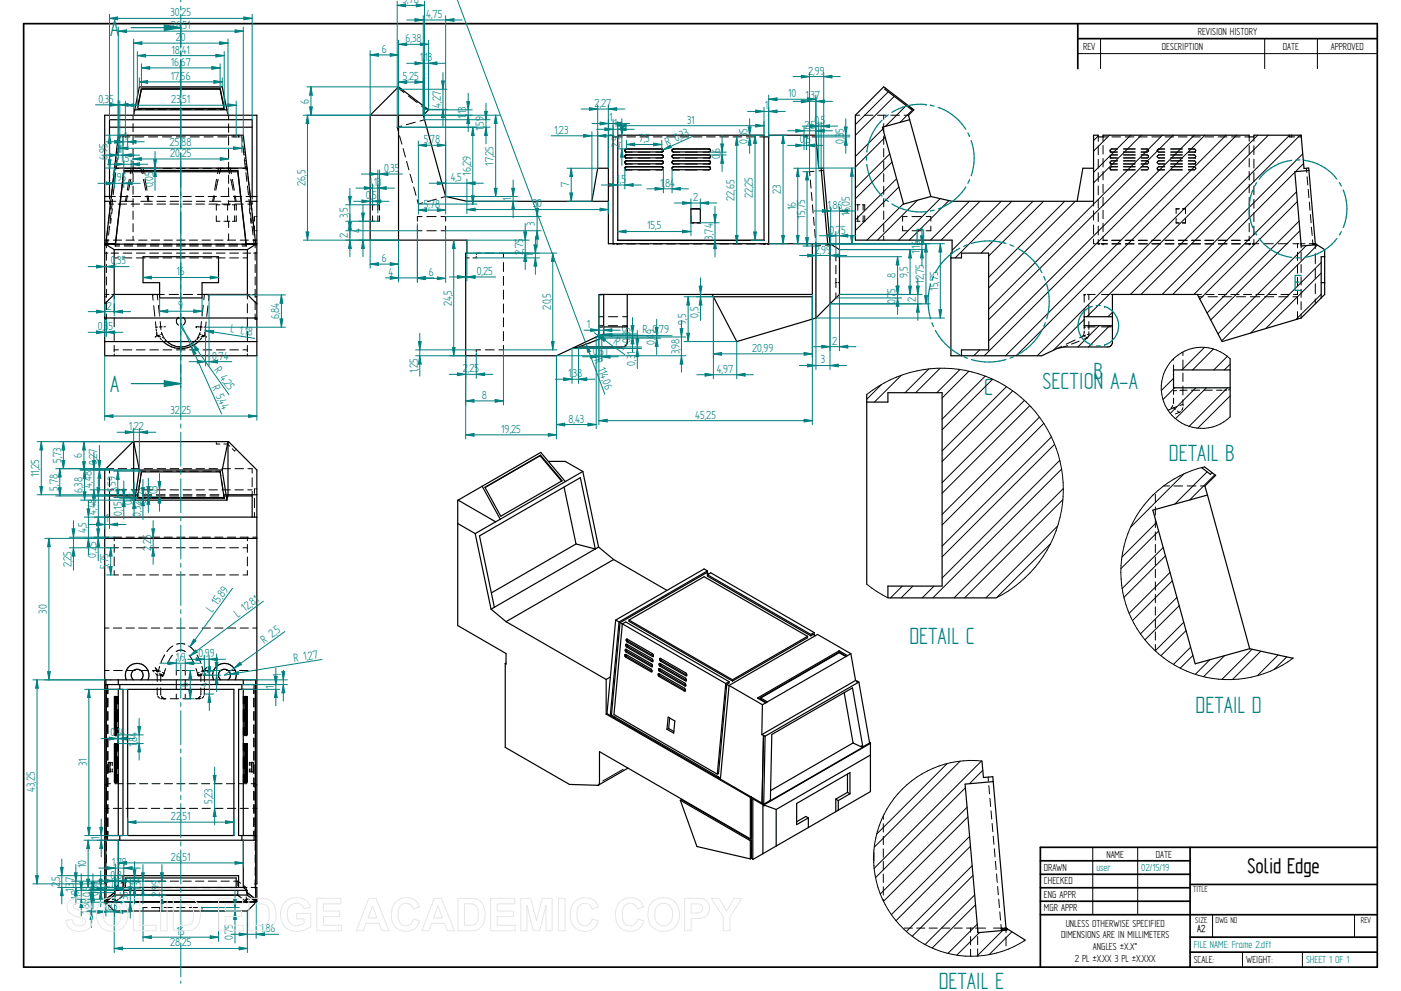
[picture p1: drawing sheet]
<svg xmlns="http://www.w3.org/2000/svg" width="594mm" height="420mm" viewBox="0 0 594 420" stroke-linecap="round" stroke-linejoin="round" font-family="sans-serif">
<defs><g id="words">
<g font-size="11.3" fill="#008080">
<text x="46.8" y="15.2">A</text>
<text x="388.2" y="103.9">D</text>
<text x="548.5" y="123.3">E</text>
<text x="463.7" y="160.7">B</text>
<text x="46.8" y="166.2">A</text>
<text x="417.3" y="167.5">C</text>
<text x="442" y="164.8">SECTION A-A</text>
<text x="495.7" y="195.6">DETAIL B</text>
<text x="385.6" y="272.9">DETAIL C</text>
<text x="507" y="302.1">DETAIL D</text>
<text x="398.1" y="419.4">DETAIL E</text>
</g>
<text font-size="10.1" x="529" y="370.2">Solid Edge</text>
<g font-size="5.6" fill="#008080">
<text x="170.7" y="1.4">5,78</text>
<text x="72.3" y="6.9">30,25</text>
<text x="180.8" y="7.6">4,75</text>
<text x="72.5" y="12.4">26,51</text>
<text x="74.5" y="17.4">20</text>
<text x="172" y="17.9">6,38</text>
<text x="72.8" y="22.7">18,41</text>
<text x="161.9" y="22.4">6</text>
<text x="72.4" y="27.9">16,67</text>
<text x="178" y="26">1,13</text>
<text x="72.5" y="33.8">17,56</text>
<text x="170.9" y="33.9">5,25</text>
<text x="342.7" y="31.6">2,99</text>
<text x="334.2" y="41.2">10</text>
<text x="41.7" y="43.6">0,35</text>
<text x="72.6" y="43.7">23,51</text>
<text x="131" y="43.9" transform="rotate(-90 131 43.9)">6</text>
<text x="186.9" y="45.6" transform="rotate(-90 186.9 45.6)">4,27</text>
<text x="252.1" y="45.3">2,27</text>
<text x="324.3" y="46.4">1</text>
<text x="341.6" y="42.1">1,37</text>
<text x="197.6" y="50.4" transform="rotate(-90 197.6 50.4)">1,13</text>
<text x="258.3" y="51.5">1</text>
<text x="260.3" y="53.9">1</text>
<text x="291.3" y="52.4">31</text>
<text x="345.3" y="52.6">0,5</text>
<text x="52.4" y="59.3">1</text>
<text x="205.2" y="55.5" transform="rotate(-90 205.2 55.5)">1,59</text>
<text x="234.9" y="56.7">1,23</text>
<text x="289.2" y="58.9" transform="rotate(-25 289.2 58.9)">33</text>
<text x="341.1" y="54.6">2,5</text>
<text x="50.5" y="64.9">1</text>
<text x="72" y="62">25,88</text>
<text x="179.7" y="60.7">5,78</text>
<text x="262.8" y="62.7" transform="rotate(-90 262.8 62.7)">2,9</text>
<text x="270.7" y="60.4">7,5</text>
<text x="282.9" y="61.8" transform="rotate(-25 282.9 61.8)">R 0,</text>
<text x="317" y="61" transform="rotate(-90 317 61)">0,35</text>
<text x="339.1" y="60.8">0,5</text>
<text x="357.8" y="61" transform="rotate(-90 357.8 61)">0,35</text>
<text x="45.6" y="67.7" transform="rotate(-90 45.6 67.7)">6,95</text>
<text x="50.9" y="68.7">1,57</text>
<text x="72.2" y="66.5">20,25</text>
<text x="209.3" y="70.3" transform="rotate(-90 209.3 70.3)">17,25</text>
<text x="305.3" y="67.6" transform="rotate(-90 305.3 67.6)">0,6</text>
<text x="47.4" y="76.9">1,95</text>
<text x="162.9" y="72.9">0,35</text>
<text x="191.1" y="76.8">4,5</text>
<text x="199.6" y="74.5" transform="rotate(-90 199.6 74.5)">16,29</text>
<text x="261.4" y="77.6">1,5</text>
<text x="64.9" y="79.5" transform="rotate(-90 64.9 79.5)">0,05</text>
<text x="129.5" y="78.8" transform="rotate(-90 129.5 78.8)">26,5</text>
<text x="156.5" y="78.9">1,13</text>
<text x="241.3" y="79.5" transform="rotate(-90 241.3 79.5)">7</text>
<text x="279.9" y="79.2">1,84</text>
<text x="331.2" y="82.3" transform="rotate(-90 331.2 82.3)">23</text>
<text x="155.1" y="84.5">0,5</text>
<text x="179.7" y="88.2">5,78</text>
<text x="216.7" y="85" transform="rotate(-90 216.7 85)">1</text>
<text x="226" y="88">30</text>
<text x="293.9" y="85.2">2</text>
<text x="311.5" y="85.2" transform="rotate(-90 311.5 85.2)">22,65</text>
<text x="319.3" y="84.1" transform="rotate(-90 319.3 84.1)">22,25</text>
<text x="337.4" y="89.1" transform="rotate(-90 337.4 89.1)">16</text>
<text x="350.9" y="88.6">1,86</text>
<text x="147.5" y="92.5" transform="rotate(-90 147.5 92.5)">3,5</text>
<text x="226.9" y="95.8" transform="rotate(-90 226.9 95.8)">3</text>
<text x="341.4" y="92.7" transform="rotate(-90 341.4 92.7)">15,75</text>
<text x="360.3" y="91.4" transform="rotate(-90 360.3 91.4)">16,05</text>
<text x="147.5" y="100.9" transform="rotate(-90 147.5 100.9)">2</text>
<text x="153.1" y="98.8" transform="rotate(-90 153.1 98.8)">4</text>
<text x="274.4" y="97.3">15,5</text>
<text x="302.3" y="101.6" transform="rotate(-90 302.3 101.6)">3,74</text>
<text x="351.7" y="99.1">0,75</text>
<text x="345.5" y="107.5">2,99</text>
<text x="390.1" y="107.5" transform="rotate(-90 390.1 107.5)">1,16</text>
<text x="46.9" y="112.1">0,35</text>
<text x="161.9" y="111.1">6</text>
<text x="221.8" y="108.1" transform="rotate(-90 221.8 108.1)">2,75</text>
<text x="226.1" y="109.1" transform="rotate(-90 226.1 109.1)">1</text>
<text x="74.9" y="116.8">16</text>
<text x="164.7" y="116.9">4</text>
<text x="181.9" y="117.1">6</text>
<text x="202.1" y="116.5">0,25</text>
<text x="379.7" y="117.9" transform="rotate(-90 379.7 117.9)">8</text>
<text x="385" y="117.7" transform="rotate(-90 385 117.7)">9,5</text>
<text x="391.8" y="120.3" transform="rotate(-90 391.8 120.3)">12,75</text>
<text x="397.9" y="123.2" transform="rotate(-90 397.9 123.2)">15,75</text>
<text x="45.3" y="131.3">2</text>
<text x="75.6" y="131.1">9</text>
<text x="191.6" y="129.8" transform="rotate(-90 191.6 129.8)">24,5</text>
<text x="233.5" y="131.2" transform="rotate(-90 233.5 131.2)">20,5</text>
<text x="379.7" y="129" transform="rotate(-90 379.7 129)">0,75</text>
<text x="388.4" y="127.9" transform="rotate(-90 388.4 127.9)">2</text>
<text x="118.4" y="135.4" transform="rotate(-90 118.4 135.4)">6,84</text>
<text x="291" y="137.7" transform="rotate(-90 291 137.7)">9,5</text>
<text x="296.2" y="134.7" transform="rotate(-90 296.2 134.7)">0,5</text>
<text x="41.5" y="140">0,35</text>
<text x="97.7" y="141" transform="rotate(9 97.7 141)">L 1,</text>
<text x="103.3" y="141.9" transform="rotate(9 103.3 141.9)">18</text>
<text x="248.8" y="139.1">1</text>
<text x="272.5" y="141.3" transform="rotate(1 272.5 141.3)">R 0,</text>
<text x="279.4" y="141.4" transform="rotate(1 279.4 141.4)">79</text>
<text x="259.8" y="145.6" transform="rotate(36 259.8 145.6)">R 1</text>
<text x="267.3" y="145.2" transform="rotate(-90 267.3 145.2)">0,35</text>
<text x="277.6" y="146.3" transform="rotate(-90 277.6 146.3)">0,49</text>
<text x="318.9" y="149.1">20,99</text>
<text x="352.9" y="146.1">2</text>
<text x="90" y="152.5">0,74</text>
<text x="251.4" y="150.4">0,61</text>
<text x="252" y="152.6" transform="rotate(69 252 152.6)">R 114,</text>
<text x="269.4" y="155" transform="rotate(-90 269.4 155)">0,31</text>
<text x="288.1" y="150.3" transform="rotate(-90 288.1 150.3)">3,98</text>
<text x="348.1" y="154.1">3</text>
<text x="90.7" y="156.9" transform="rotate(55 90.7 156.9)">R 4,</text>
<text x="177.1" y="158.2" transform="rotate(-90 177.1 158.2)">1,25</text>
<text x="196.3" y="157.8">2,25</text>
<text x="240.9" y="159.9">1,38</text>
<text x="255.3" y="161.7" transform="rotate(69 255.3 161.7)">06</text>
<text x="303.9" y="158">4,97</text>
<text x="89.8" y="164" transform="rotate(66 89.8 164)">R 5,</text>
<text x="94.7" y="162.5" transform="rotate(55 94.7 162.5)">25</text>
<text x="92.6" y="170.2" transform="rotate(66 92.6 170.2)">44</text>
<text x="204.4" y="169.1">8</text>
<text x="72.3" y="175.6">32,25</text>
<text x="241" y="179.2">8,43</text>
<text x="294.8" y="177.5">45,25</text>
<text x="54.7" y="182.4">1,22</text>
<text x="212.5" y="183.5">19,25</text>
<text x="26" y="196.3" transform="rotate(-90 26 196.3)">5,73</text>
<text x="34.7" y="194.4" transform="rotate(-90 34.7 194.4)">6</text>
<text x="41.3" y="197.2" transform="rotate(-90 41.3 197.2)">0,27</text>
<text x="16.6" y="202.3" transform="rotate(-90 16.6 202.3)">11,25</text>
<text x="24.5" y="208" transform="rotate(-90 24.5 208)">5,78</text>
<text x="35" y="209.1" transform="rotate(-90 35 209.1)">6,38</text>
<text x="38.9" y="206.7" transform="rotate(-90 38.9 206.7)">4,48</text>
<text x="49.1" y="208.7" transform="rotate(-90 49.1 208.7)">5,59</text>
<text x="56" y="214" transform="rotate(-90 56 214)">0,4</text>
<text x="62" y="213.6" transform="rotate(-90 62 213.6)">0,27</text>
<text x="66.8" y="211.7" transform="rotate(-90 66.8 211.7)">1,03</text>
<text x="40.8" y="218.3" transform="rotate(-90 40.8 218.3)">4,48</text>
<text x="44.7" y="221.5">1</text>
<text x="51.6" y="218.8" transform="rotate(-90 51.6 218.8)">0,15</text>
<text x="59.7" y="219" transform="rotate(-90 59.7 219)">0,32</text>
<text x="36.7" y="226.1" transform="rotate(-90 36.7 226.1)">4,5</text>
<text x="64.1" y="233.5" transform="rotate(-90 64.1 233.5)">2,25</text>
<text x="40.8" y="236.5" transform="rotate(-90 40.8 236.5)">0,25</text>
<text x="30.3" y="240.5" transform="rotate(-90 30.3 240.5)">2,25</text>
<text x="46.1" y="241.4" transform="rotate(-90 46.1 241.4)">5,75</text>
<text x="94.6" y="253.4" transform="rotate(-54 94.6 253.4)">89</text>
<text x="107.3" y="257.1" transform="rotate(-37 107.3 257.1)">81</text>
<text x="19.9" y="260.2" transform="rotate(-90 19.9 260.2)">30</text>
<text x="90" y="259.7" transform="rotate(-54 90 259.7)">L 15,</text>
<text x="100.9" y="261.8" transform="rotate(-37 100.9 261.8)">L 12,</text>
<text x="117.7" y="268.9" transform="rotate(-36 117.7 268.9)">5</text>
<text x="112" y="273" transform="rotate(-36 112 273)">R 2,</text>
<text x="74.5" y="280.3">1,9</text>
<text x="84.2" y="278.6">0,99</text>
<text x="124.7" y="280.6" transform="rotate(-9 124.7 280.6)">R 1,</text>
<text x="130.8" y="279.6" transform="rotate(-9 130.8 279.6)">27</text>
<text x="91" y="286" transform="rotate(-90 91 286)">1</text>
<text x="119.2" y="286.9" transform="rotate(-90 119.2 286.9)">1</text>
<text x="79.8" y="291.3" transform="rotate(-90 79.8 291.3)">6</text>
<text x="87.9" y="291.3" transform="rotate(-90 87.9 291.3)">4</text>
<text x="116.1" y="292" transform="rotate(-90 116.1 292)">1</text>
<text x="46.9" y="312.3">0,14</text>
<text x="58.2" y="316.6" transform="rotate(-90 58.2 316.6)">1,84</text>
<text x="36.8" y="324.9" transform="rotate(-90 36.8 324.9)">31</text>
<text x="14.8" y="335.8" transform="rotate(-90 14.8 335.8)">43,25</text>
<text x="90.1" y="340.8" transform="rotate(-90 90.1 340.8)">5,23</text>
<text x="72.5" y="347.7">22,51</text>
<text x="42" y="356" transform="rotate(-90 42 356)">1</text>
<text x="72.5" y="365">26,51</text>
<text x="36.5" y="368" transform="rotate(-90 36.5 368)">10</text>
<text x="47.4" y="367.2">1,79</text>
<text x="25.4" y="376.1" transform="rotate(-90 25.4 376.1)">2,5</text>
<text x="31.3" y="378" transform="rotate(-90 31.3 378)">1,37</text>
<text x="44" y="376.1">2,11</text>
<text x="46.9" y="372.6">0,8</text>
<text x="56.2" y="375.3" transform="rotate(-90 56.2 375.3)">2</text>
<text x="59.7" y="377.9" transform="rotate(-90 59.7 377.9)">1,34</text>
<text x="33.6" y="381.5" transform="rotate(-90 33.6 381.5)">1,9</text>
<text x="38.5" y="380.3" transform="rotate(-90 38.5 380.3)">0,5</text>
<text x="41.8" y="380" transform="rotate(-90 41.8 380)">0,61</text>
<text x="54.3" y="383.8" transform="rotate(-90 54.3 383.8)">1,35</text>
<text x="67.8" y="380.1" transform="rotate(-90 67.8 380.1)">2,99</text>
<text x="37.9" y="387.6" transform="rotate(-90 37.9 387.6)">1,86</text>
<text x="43.7" y="385.8">1,83</text>
<text x="110.4" y="395.3">1,86</text>
<text x="72.1" y="401.2">28,25</text>
<text x="74.9" y="396.5">16</text>
<text x="98.8" y="398.6" transform="rotate(-90 98.8 398.6)">0,75</text>
</g>
<g font-size="4.9">
<text x="507.9" y="14.7">REVISION HISTORY</text>
<text x="459.3" y="21">REV</text>
<text x="492.7" y="21">DESCRIPTION</text>
<text x="544" y="21">DATE</text>
<text x="564.3" y="21">APPROVED</text>
<text x="469.1" y="363.6">NAME</text>
<text x="490.1" y="363.6">DATE</text>
<text x="442.7" y="369.3">DRAWN</text>
<text x="442.7" y="375">CHECKED</text>
<text x="442.7" y="380.7">ENG APPR</text>
<text x="442.7" y="386.4">MGR APPR</text>
<text x="451.9" y="392.9">UNLESS OTHERWISE SPECIFIED</text>
<text x="449.9" y="397.9">DIMENSIONS ARE IN MILLIMETERS</text>
<text x="455.7" y="407.8">2 PL ±X.XX 3 PL ±X.XXX</text>
<text x="463.5" y="402.9">ANGLES ±X.X°</text>
<text x="506.2" y="408.3">SCALE:</text>
<text x="528.4" y="408.3">WEIGHT:</text>
</g>
<g font-size="4.9" fill="#008080">
<text x="464.9" y="369.3">user</text>
<text x="483.9" y="369.3">02/15/19</text>
<text x="506.2" y="402">FILE NAME: Frame 2.dft</text>
<text x="553.8" y="408.4">SHEET 1 OF 1</text>
</g>
<text font-size="4.8" x="507.7" y="395.3">A2</text>
<g font-size="4.1">
<text x="505.9" y="378.3">TITLE</text>
<text x="506.9" y="391.1">SIZE</text>
<text x="515.4" y="391.1">DWG NO</text>
<text x="577" y="391.1">REV</text>
</g>
</g></defs>
<g fill="none" stroke="#000" stroke-width=".72">
<path d="M10 10h574v400h-574zM457 10v19.1M457 16.4h127M504.6 359.2v50.8M584 359.2h-142.9v50.8M441.1 365h63.5M441.1 370.7h63.5M441.1 376.4h63.5M504.6 375h79.4M441.1 382.1h63.5M441.1 387.8h142.9M504.6 397.3h79.4"/>
<path d="M504.6 403.7h79.4"/>
</g>
<g fill="none" stroke="#000" stroke-width=".42">
<path d="M466.7 16.4v12.7M536.3 16.4v12.7M558.6 16.4v12.7M169.5 37.7l1.8 1.5M169.7 37.4v.2M457 22.7h127M51.3 58h-.5l-.2 1.9M51.7 58h.8M52.1 57.3v.3M52.1 57.8v.2M52.9 58h2.2M53.2 57.3v.3"/>
<path d="M53.2 57.8v.2M54.1 57.3v.3M54.1 57.8v.2M56.4 48.9v1.7M56.4 52.4v3.5M56.4 57.7v3.5M57.1 58h3.9M58.2 46.4h1.8M58.2 46v.1M58.2 46.3v.1M58.3 46.2l-.1 .2M58.3 46v.1"/>
<path d="M61.8 46.4h3.4M63 58h3.9M67 46.4h3.5M68.9 58h3.9M72.3 46.4h3.4M74.8 58h3.8M77.5 46.4h3.5M80.6 58h3.9M82.8 46.4h3.5M86.5 58h3.9M88 46.4h3.5M92.4 58h3.9"/>
<path d="M93.3 46.4h1.8M95 46v.1M95 46.2l.1 .2M95.1 46v.1M95.1 46.3v.1M96.9 48.9v1.7M96.9 52.5v3.6M96.9 57.9v3.6M98.2 58h2.3M99.2 57.3v.3M99.2 57.8v.2M100.2 57.3v.3"/>
<path d="M100.2 57.8v.2M100.8 58h.8M101.2 57.3v.3M101.2 57.8v.2M102.1 58h.5l.2 1.9M169.4 57.6l1 3.5M170.3 53.4l-1.9 .5 .5 1.8M173.2 40.7l3.7 2.8M176.1 51.8l-3.8 1.1M178.8 45l1.9 1.3M180 50.8l-1.9 .5M181 46l-.2 .1"/>
<path d="M262 58h1.9M265.8 58h3.7M271.4 58h3.7M277 58h3.7M282.7 58h3.7M288.3 58h3.8M294 58h3.7M299.6 58h3.7M305.2 58h3.7M310.8 58h3.8M316.5 58h3.7M322.1 58h1.9"/>
<path d="M340.9 57.8l1.7 .2M340.9 57.3v.3M342 57.3v.3M342 57.8v.2M345.9 57.8l-1.6 .2M345.9 57.3v.3M48.2 74.9l-.5 3.5M48.4 78.9l-.4 3.7M48.5 72h.2M48.5 71.4h1.9M48.6 71.3h.1M48.6 71.3l-.2 1.8"/>
<path d="M48.6 71.2v.1M48.6 70.7h.3M48.8 69.5h.2M48.9 68.2h.2M49 72l.2 .1M49.1 73.2l-.5 3.7M49.1 66.9l.2 .1M49.1 70.7h.3M49.2 65.7h.2M49.3 69.5l.2 .1M49.4 64.4l.2 .1M49.4 68.2h.2"/>
<path d="M49.5 63.1l.2 .1M49.6 67h.2M49.7 67.5l-.4 3.7M49.7 65.7h.2M49.9 64.5h.1M50 63.2h.2M50.4 61.8l-.5 3.8M52.3 71.4h3.7M54.8 76l-.8 4.6M55.5 76l-1 4.6M55.9 71.3h-.3l-.4 2.3M56.3 71.3h1.3"/>
<path d="M56.4 63v3.5M56.4 68.3v3.5M56.4 73.6v3.5M56.4 78.9v3.5M56.6 71.3l-.6 2.3M57.9 71.4h3.7M58.7 71.3h1.3M59.7 71.3l.6 2.4M60.4 71.3h.3l.4 2.4M60.9 76l.9 4.6M61.5 76l.9 4.6M63.5 71.4h3.8"/>
<path d="M69.2 71.4h3.7M74.8 71.4h3.7M80.4 71.4h3.7M86.1 71.4h3.6M91.6 71.4h3.8M91.8 76l-.8 4.6M92.5 76l-1 4.6M93 71.3h-.3l-.5 2.3M93.3 71.3h1.4M93.6 71.3l-.6 2.4M95.8 71.3h1.3M96.7 71.3l.6 2.3"/>
<path d="M96.9 63.3v3.6M96.9 68.8v3.5M96.9 74.2v3.6M96.9 79.6v3.6M97.3 71.4h3.7M97.4 71.3h.3l.4 2.4M97.9 76l.9 4.6M98.5 76l.8 4.6M102.9 71.4h1.9M103 61.8l.4 3.8M103.2 63.2h.1M103.3 64.5h.2"/>
<path d="M103.4 65.7h.2M103.6 67h.2M103.6 67.5l.4 3.7M103.8 63.1l-.2 .1M103.9 65.7h.2M103.9 68.2h-.2M104 64.4l-.2 .1M104 69.5l-.1 .1M104.2 68.2h.2M104.2 70.7h-.2M104.3 73.2l.4 3.7M104.3 66.9l-.3 .1"/>
<path d="M104.3 69.5h.3M104.3 72l-.2 .1M104.5 70.7h.2M104.6 72h.3M104.8 71.3h.1M104.8 71.2v.1M104.8 71.3l.2 1.8M104.9 78.9l.5 3.7M105.1 74.9l.5 3.5M170.9 63l1 3.6M172.4 68.4l1 3.6M173.9 73.9l1 3.5"/>
<path d="M175.4 79.3l1 3.5M265 71.3v.2M265 68.9v.1M265 66.3v.2M265 63.9v.1M265 71.7l.3 .2M265 69.2l.3 .2M265 66.7l.3 .2M265 64.2l.3 .2M265.3 71.9h.1M265.3 69.4h.1M265.3 66.9h.1"/>
<path d="M265.3 64.4h.1M265.5 67h2.6M265.5 64.5h2.6M265.5 72l2.6 .1M265.5 69.5l2.6 .1M270.6 67h5M270.6 64.5h5M270.6 72.1h5M270.6 69.6h5M278.1 67h2.6M280.7 64.5h-2.6M280.7 72l-2.6 .1"/>
<path d="M280.7 69.5l-2.6 .1M281.2 71.7l-.2 .2M281.2 69.2l-.2 .2M281.2 66.7l-.2 .2M281.2 64.2l-.2 .2M281.3 71.3v.2M281.3 68.9v.1M281.3 66.3v.2M281.3 63.9v.1M285 63.9v.1M285 66.3v.2M285 68.9v.1"/>
<path d="M285 71.3v.2M285.1 71.7l.2 .2M285.1 69.2l.2 .2M285.1 66.7l.2 .2M285.1 64.2l.2 .2M285.3 71.9h.1M285.4 72l2.7 .1M285.5 67h2.6M285.5 64.5h2.6M285.5 69.5l2.6 .1M290.6 72.1h5M290.7 67h4.9"/>
<path d="M290.7 64.5h4.9M290.7 69.6h4.9M300.8 72l-2.7 .1M300.8 67h-2.6M300.8 64.5h-2.6M300.8 69.5l-2.6 .1M301 69.4h.1M301 66.9h.1M301 64.4h.1M301.2 71.7l-.2 .2M301.2 69.2l-.2 .2M301.2 66.7l-.2 .2"/>
<path d="M301.2 64.2l-.2 .2M301.3 71.3l-.1 .2M301.3 63.8v.2M301.3 66.3v.2M301.3 68.8v.2M343.6 76.3l.3 3.5M345.2 72.6l-1.9 .2 .1 1.7M349.3 72.3l-2 .1M45.7 96.3l-.4 3.6M46.3 91l-.4 3.4 .4 .1M46.4 83.3v1.1M46.4 85.5v1h1.8"/>
<path d="M46.5 95.9l-.4 3.8M46.6 88.5h.3M46.9 85.6l-.3 3.6M47 85.3h2.2M47.1 90.2l-.4 3.8M47.2 92.6l-.3 2-.3-.1M47.2 83.3h1.7M47.3 88.6h.3l-.2 2M47.5 80.3l-.3 3.5M47.7 84.5l-.4 3.8M50.1 86.5h3.6M50.8 83.3h3.5"/>
<path d="M51.4 85.3h5.2M53.6 83l-.4 2.3M54.1 83l-.5 2.3M55.6 86.5h3.6M56.1 83.3h3.5M56.4 84.2v3.5M56.4 89.5v3.5M56.4 94.8v3.5M59.7 85.3h4.9M61.1 86.5h3.6M61.5 83.3h3.5M62.3 83l.4 2.3"/>
<path d="M62.8 83.1l.4 2.2M66.5 85.3h3.7M66.6 86.5h3.6M66.8 83.3h3.6M72.1 85.3h3.6M72.1 86.5h3.6M72.2 83.3h3.5M77.5 83.3h3.6M77.6 86.5h3.6M77.6 85.3h3.7M82.9 83.3h3.5M83.1 86.5h3.6"/>
<path d="M83.2 85.3h3.7M88.3 83.3h3.5M88.6 86.5h3.6M88.8 85.3h4.8M90.6 83l-.4 2.3M91.1 83l-.5 2.3M91.7 91.5v2.3h1.6M93.3 86.8h-1.6v2.4M93.6 83.3h3.5M94.1 86.5h3.6M94.9 86.8h2.5M94.9 93.8h2.6"/>
<path d="M96.5 86.8v2.3M96.5 91.5v2.3M96.7 85.3h5.2M96.9 85v1.8M96.9 93.8v2.7M96.9 99.2v2.6M98.5 86.8h1.1M98.5 93.8h1.1M99 83.3h3.5M99.3 83l.5 2.3M99.5 86.8v2.3M99.5 91.5v2.3"/>
<path d="M99.6 86.5h3.6M99.8 83.1l.4 2.2M99.9 86.8h.3v2.3M100.2 91.5v2.3h-.3M104.2 85.3h2.2M104.3 83.3h1.8M105.6 84.5l.4 3.8M105.8 80.3l.4 3.5M106 88.6h-.3l.3 2M106.2 90.2l.4 3.8M106.2 92.6l.2 2 .3-.1M106.4 85.6l.4 3.6"/>
<path d="M106.7 88.5h-.3M106.9 95.9l.4 3.8M106.9 85.5v1h-1.8M106.9 83.3v1.1M107 91l.4 3.4-.3 .1M107.6 96.3l.4 3.6M107.9 95.8v2h.3M108.2 91.8h-.3v2M108.6 91.8h.3M108.6 97.8h.3M157 86.8h.3M157 93.8h.3"/>
<path d="M157.7 86.8h1.2M157.7 93.8h1.3M158 86.8v2.4M158 91.5v2.3M160 86.8h.9v2.3M160.2 86.8v2.3M160.2 91.5v2.3M160.9 91.5v2.3h-.9M176.9 84.7l.5 1.8 1.9-.5M177 95.9v1.9h2M178.9 91.8h-1.9v2M181 91.8h3.9"/>
<path d="M181 97.8h4M185.1 84.4l-3.8 1.1M187 91.8h2v2M189 95.8v2h-2M189 83.3l-1.9 .6M293 94.4l1.3 .2M297 94.4l-1.4 .2M344 81.6l.4 3.4M344.5 86.8l.3 3.5M345 92.1l.3 3.4M345.4 97.3l.3 3.5M44.4 101.8h1.8"/>
<path d="M44.4 107.3h1.4M44.7 103.5l1.4 .1M44.9 103.3h.1M44.9 103.3l.3 .1M45.1 101.9h.2M45.1 103.3v1.8M45.1 106.9v3.4M45.1 112.1v3.5M45.1 117.4v3.4M45.1 101.7l-.2 1.7M45.4 103.5h.2M45.4 103.4h.2"/>
<path d="M45.6 101.9h.2M45.8 101.6l-.2 1.9M47.1 107.3h3.1M47.5 103.6h1.4M48 101.8h3.6M48.4 109.3h1.8M48.9 103.8h.1M48.9 103.8h1.9M48.9 103.8v.2M48.9 104.2v.1M48.9 104.3h1.9M48.9 104.1v.2"/>
<path d="M48.9 103.5l.1 .3M48.9 103.5h1.9M52.2 107.3h3.7M52.2 109.3h3.7M52.7 103.8h3.6M52.7 104.3h3.6M52.7 103.5h3.6M53.4 101.8h3.6M56.4 100.1v1.7M57.8 107.3h3.7M57.8 109.3h3.7M58.2 103.8h3.6"/>
<path d="M58.2 104.3h3.6M58.2 103.5h3.7M58.8 101.8h3.6M63.5 107.3h3.7M63.5 109.3h3.7M63.7 103.8h3.7M63.7 104.3h3.7M63.7 103.5h3.7M64.2 101.8h3.5M69.1 107.3h3.7M69.1 109.3h3.7M69.3 103.8h3.7"/>
<path d="M69.3 104.3h3.7M69.3 103.5h3.7M69.5 101.8h3.6M74.8 107.3h3.7M74.8 109.3h3.7M74.8 103.8h3.7M74.8 104.3h3.7M74.8 103.5h3.7M74.9 101.8h3.6M80.3 101.8h3.5M80.4 103.8h3.7M80.4 104.3h3.7"/>
<path d="M80.4 103.5h3.7M80.4 107.3h3.8M80.4 109.3h3.8M85.7 101.8h3.5M86 103.8h3.6M86 104.3h3.6M86 103.5h3.6M86.1 107.3h3.7M86.1 109.3h3.7M91.1 101.8h3.5M91.5 103.8h3.7M91.5 104.3h3.7"/>
<path d="M91.5 103.5h3.7M91.7 107.3h3.8M91.7 109.3h3.8M96.4 101.8h3.5M97.1 103.8h3.6M97.1 104.3h3.6M97.1 103.5h3.6M97.4 107.3h3.7M97.4 109.3h3.7M101.8 101.8h3.5M102.6 103.5l1.8 .1M102.7 103.8h1.7"/>
<path d="M103 107.3h3.2M103 109.3h1.9M104.3 103.5l.1 .3M104.4 103.5v.1M104.4 103.8h.1M104.4 104.1l-1.7 .2M104.4 103.6h1.4M104.4 103.8v.2M107.2 101.8h1.7M107.5 101.6l.2 1.9M107.6 107.3h1.3M107.7 103.5h.2"/>
<path d="M107.7 101.9h-.1M107.9 103.4h-.2M108 101.9h.2M108.2 103.3v1.8M108.2 106.9v3.4M108.2 112.1v3.5M108.2 117.4v3.4M108.2 101.7l.2 1.7M108.4 103.3h.1M108.4 103.3l-.2 .1M108.6 103.5l-1.4 .1M197.5 109.3h1.5"/>
<path d="M202 108.7v.6h-1.5M203.9 107.3h-1.9v.6M205.9 107.3h3.7M211.6 107.3h1.9v2M213.5 111.3v3.8M213.5 117.1v3.9M260.6 103.3h-.6l.6 .1M261.4 103.4h2.5M261.4 103.3h.6M262 103.3h.1M262 103.3v.1M265.8 103.4h3.7"/>
<path d="M271.4 103.4h3.7M277 103.4h3.7M282.7 103.4h3.7M288.3 103.4h3.8M294 103.4h3.7M299.6 103.4h3.7M305.2 103.4h3.7M310.8 103.4h3.8M316.5 103.4h3.7M322.1 103.4l2.5 .1M324 103.4h.1M324 103.4v.1"/>
<path d="M324 103.4h.6M325.3 103.4h.7M326 103.3h.1M326 103.4l-.7 .1M345.9 102.6l.1 1.7 2-.2M351 103.3l.3 .1M351 103.5l.4 .1M351.7 103.3h.3M352 103.8h.1M352 103.5v.1M352 103.8l-2 .2M352.2 103.5h-.3"/>
<path d="M354.5 112.5v3.6M354.5 118v4M354.5 119.8h.4M354.9 108.8h-.4v1.8M355.5 108.8h.5M355.5 119.8h.5M44.4 124.8h.3M44.4 125.8h.3M44.9 124.8h1.3M44.9 125.8h.2M45.1 122.6v3.5M45.1 127.9v3.4"/>
<path d="M45.1 133.1v1.7M47.4 124.8h1v2M48.4 128.8v3.9M48.4 134.7v3.9M65.2 129.6l.5 4.5M65.3 125l-.6 .1 .2 2.2M65.9 136.4l.3 2.3M66 124.9l.7-.1 .2 2.3M66.2 138.7v.4M66.2 139.5l.1 .8M66.8 138.7h-.6M67.2 129.5l.5 4.5"/>
<path d="M67.7 124.8h2M67.9 136.4l.3 2.2M68.2 138.6v1.2M68.2 138.6h-.6M68.8 138.6h-.6M70.2 138.5l-.7 .1M71.7 124.8h4M75.7 134.5h.1M75.7 134.5a1.91 1.91 0 0 0 0 3.3M77.6 134.6a1.83 1.83 0 0 1 0 3.2M77.7 124.8h4M83.2 138.5h.1"/>
<path d="M83.2 138.5h.3M83.7 124.8h2M83.9 138.6h.6M84.9 138.6h.1M84.9 138.6h.2M85.1 139.8h.1M85.2 138.6h.1M85.2 138.6l-.1 1.2M85.2 138.6h.6M85.4 136.3l-.2 2.3M86.2 129.4l-.5 4.6M86.5 138.7h.7"/>
<path d="M87.1 139.5l-.1 .8M87.2 138.7v.4M87.3 124.9l-.7-.1-.2 2.3M87.4 136.5l-.2 2.2M88 125l.6 .1-.2 2.2M88.2 129.7l-.5 4.5M104.9 128.8v3.9M104.9 134.7v3.9M106 124.8h-1.1v2M107.1 124.8h1.3M108.2 125.8h.2M108.2 122.6v3.5"/>
<path d="M108.2 127.9v3.4M108.2 133.1v1.7M108.7 124.8h.2M108.7 125.8h.2M213.5 123v3.9M213.5 128.9v3.8M213.5 134.7v3.9M254 134.3h2M254 138.1h1.9M258 138.1h3.9M258 134.3h4M264 138.1h2"/>
<path d="M264 134.3h2M354.5 124.2v2.1M48.4 140.5v3.9M48.4 146.4v2.8M48.4 150v.8M48.4 148.3h1.8M52.2 148.3h3.7M57.8 148.3h3.7M63.5 148.3h3.7M65.8 142.9l.4-.2zM66.4 140.7l.1 .7M66.5 141.4h.1"/>
<path d="M66.5 141.7l-.2 .7M66.8 142.3h.1M66.8 142.3l-.3 .2M67.1 142.3h.1M67.2 142.3h.1M67.3 142.3l.2 .4M67.3 142.3l.7 .4M67.3 142.4h.1M67.5 142.1l-.7 .2M67.8 143.2l.6 .8M68.5 140.9h.1M68.5 140.9l.9 2.1"/>
<path d="M68.7 141.6l-.5 .2M68.8 144.4l.4 .4M68.9 143l.8 .4M69.1 148.3h3.7M69.8 143.6v.1M70.1 144h.1M70.1 144l.8 .8M74.8 148.3h3.7M75.5 147l.4 .1M76.3 147.1h.4M80.4 148.3h3.8M83.2 144.1l-.7 .7"/>
<path d="M83.6 143.5h.1M83.7 143.4h.1M83.9 143h.1M84.5 143l-.8 .3M84.5 144.4l-.3 .4M84.6 141.6l.6 .2M84.8 141l-.9 2M85.5 143.2l-.6 .8M85.8 142.1l.7 .2M85.9 142.4h.1M86.1 148.3h3.7M86.1 142.3l-.8 .4"/>
<path d="M86.1 142.3l-.3 .4M86.2 142.3l-.1 .1M86.2 142.3h.1M86.5 142.3h.1M86.5 142.3l.3 .2M86.8 141.8l.2 .6M86.9 140.7l-.1 .7M87.2 142.7l.3 .2zM91.7 148.3h3.8M97.4 148.3h3.7M103 148.3h1.9M104.9 140.5v3.9"/>
<path d="M104.9 146.4v2.7M104.9 150v.8M202 150v.8M203.8 148.3h-1.8v.9M205.8 148.3h3.8M213.5 146.4v1.9h-1.9M213.5 140.5v3.9M254 142.3l.4 .4M254.8 143l.4 .3M48.3 198.7h-1.9v1.9M50.1 198.7h3.7M55.6 198.7h3.7"/>
<path d="M60 199.8h.1M60 199.9v.2M60 199.8h1.8M60 199.8l-.3 1.8M61.1 198.7h3.7M63.7 199.8h3.7M66.6 198.7h3.7M69.3 199.8h3.7M72.1 198.7h3.7M74.8 199.8h3.7M77.6 198.7h3.6M80.4 199.8h3.7"/>
<path d="M83.1 198.7h3.6M86 199.8h3.7M88.6 198.7h3.6M91.5 199.8h1.8M91.7 187.2v.4M91.7 188v.3h1.6M93.3 199.8h.1M93.3 199.9v.2M93.3 199.8l.3 1.8M94.1 198.7h3.6M94.9 188.3h1.6l.9 .9M98.5 190.2l1 1 .2-.2"/>
<path d="M99.6 198.7h3.6M100.2 190.5l-.3 .3M105.1 198.7h1.8v1.9M46.4 202.6v3.8M46.4 208.4v1.9M46.4 207.7h1.8M50.1 207.7h3.6M55.6 207.7h3.6M56.7 209.8h1.9M56.8 210.3h1.9M58.2 210.9h.1M58.2 211.1v.1"/>
<path d="M58.5 209.1l-.3 1.8M59.4 203.5l-.6 3.7M60.5 209.8h3.8M60.6 210.3h3.7M61.1 207.7h3.6M66.2 209.8h3.8M66.3 210.3h3.8M66.6 207.7h3.6M72 209.8h3.7M72 210.3h3.7M72.1 207.7h3.6M77.6 207.7h3.6"/>
<path d="M77.7 209.8h3.7M77.7 210.3h3.7M83.1 207.7h3.6M83.3 210.3h3.8M83.4 209.8h3.8M88.6 207.7h3.6M89 210.3h3.8M89.1 209.8h3.8M93.9 203.5l.6 3.7M94.1 207.7h3.6M94.7 210.3h1.9M94.8 209.1l.3 1.8"/>
<path d="M94.8 209.8h1.9M95 210.9h.1M95.1 210.9h.1M95.1 211.1v.1M99.6 207.7h3.6M105.1 207.7h1.8M106.9 202.6v3.8M106.9 208.4v1.9M107.9 211.2v4M107.9 217.3v1.9M108.2 207.3h-.3v1.9M108.6 207.3h.3"/>
<path d="M44.4 227.8h1.8M48 227.8h3.6M48.4 227.8v1.5M48.4 230.8v3.4M48.4 236.1v3.8M48.4 232.2h1.8M52.2 232.2h3.7M53.4 227.8h3.6M57.8 232.2h3.7M58.8 227.8h3.6M63.5 232.2h3.7M64.2 227.8h3.5"/>
<path d="M69.1 232.2h3.7M69.5 227.8h3.6M74.8 232.2h3.7M74.9 227.8h3.6M80.3 227.8h3.5M80.4 232.2h3.8M85.7 227.8h3.5M86.1 232.2h3.7M91.1 227.8h3.5M91.7 232.2h3.8M96.4 227.8h3.5M97.4 232.2h3.7"/>
<path d="M101.8 227.8h3.5M103 232.2h1.9M104.9 227.8v1.5M104.9 230.8v3.4M104.9 236.1v3.8M107.2 227.8h1.7M48.4 241.9v1.9h1.8M52.2 243.8h3.7M57.8 243.8h3.7M63.5 243.8h3.7M69.1 243.8h3.7M74.8 243.8h3.7"/>
<path d="M80.4 243.8h3.8M86.1 243.8h3.7M91.7 243.8h3.8M97.4 243.8h3.7M104.9 241.9v1.9h-1.9M44.4 266.3h1.8M48 266.3h3.6M53.4 266.3h3.6M58.8 266.3h3.6M64.2 266.3h3.5M69.5 266.3h3.6M69.8 277.7h.1"/>
<path d="M69.8 277.7l-1.5 3.2M73.1 277.8l-2.1 3.6M73.3 273.9l-2.5 2.3M74.7 276.3a3.3 3.3 0 0 1 3.9 0M74.9 266.3h3.6M74.9 273.1l1.8-.3 1.7 .3M80 273.9l2.5 2.3M80.2 277.7l2.1 3.7M80.3 266.3h3.5M83.6 277.7l1.4 3.1M85.7 266.3h3.5M91.1 266.3h3.5"/>
<path d="M96.4 266.3h3.5M101.8 266.3h3.5M107.2 266.3h1.7M265.6 278.5l-.2 .1M265.8 276.3l-.2 .1M266.1 274.2h-.3M266.3 272l-.2 .1M276.9 278.1l-.3 .1M44.4 284.3h1.9M44.9 292.3h.1M44.9 290.2v.7M44.9 291.6v.7"/>
<path d="M45.6 292.3v1.8M45.6 296v3.8M45.8 292.3v1.8M45.8 296v3.7M48.2 284.3h3.7M48.5 295.3h.2M48.8 295.3h.1M49.1 295.3h.1M49.2 295.7v2.7M49.2 295.4l.1 .1M49.3 295.7l.1 2.7M49.4 295.3h.3"/>
<path d="M49.5 295.7v2.7M49.6 295.3v.2M49.6 295.3l-.1 .1M49.6 295.7v2.7M49.8 295.4h.1M49.8 295.7v2.7M49.8 295.3l.1 .1M49.9 295.4v.1M49.9 295.7v2.7M49.9 295.3h.2M50 295.7v2.7M50.1 295.3l.1 .2"/>
<path d="M50.1 295.3v.1M50.2 295.7v2.7M53.7 284.3h3.7M59.3 284.3h3.6M64.7 284.3l.6 .6M64.8 284.3h1.9v.6M66 285.6l.7 .7h.4M66 283.3l-.2-.2 .4 .4M66.2 283.5h.1M66.2 284.3l.6 .6M66.2 283.5l.2 .3M66.5 284.3h.1"/>
<path d="M66.5 284.2h.1M66.5 284.1v.1M66.5 283.9l.3 .4M66.7 285.6v3.3M66.7 291.6l.1 3.1M66.8 284.3h.1M66.8 284.3l.7 .6M67 295.2l.6 .8M67.1 284.3h.1M67.2 284.3h.1M67.3 284.2l.7 .4M67.5 285.6l.7 .7v2.6"/>
<path d="M67.7 286.3h.5M67.7 282.6l-.5 1.7M68.1 285.6l.6 .7M68.2 291.6v3.1M68.2 296.2h2.2M68.4 286.3h.1M68.4 295.2l.1 .2M68.5 295.4l.5 .5M68.5 295.4l.2 .2M68.6 286.3h.1M68.7 286.3h.1M68.8 286.3h.1"/>
<path d="M68.9 286.3h.1M68.9 285.1l.7 .4M69 295.9l.1 .1M69 295.9l.5 .3M69.1 286.2h.1M69.4 285.9h.1M69.4 285.9l-.2 .2M69.5 296.2h.1M69.6 285.5l-.1 .2M69.6 296.2h.6h-.3M70.2 283.5l-.6 2M72.2 296.2h3.5"/>
<path d="M74.8 288.2v4M74.8 294.3v1.9M76 284.3h-1.2v1.9M77.3 284.3h1.3v2M77.5 296.2h3.6M78.6 288.3v4M78.6 294.3v1.9M83.1 283.4l.6 2.1M83.7 296.2h-.5M83.7 285.5l.1 .1M83.8 285.6h.1M83.9 285.8l.1 .1"/>
<path d="M84 285.9h.1M84 286h.1M84.1 286.1h.1M84.2 286.1h.1M84.4 295.8h.1M84.4 286.3h.1M84.4 295.8l-.6 .4M84.5 286.3h.1M84.5 285.1l-.8 .4M84.6 286.3h.1M84.6 286.3h-.1M84.9 295.2l-.7 .8"/>
<path d="M84.9 295.3l-.2 .2M85 286.3h.6M85.1 296.2h-2.2M85.2 291.6l-.1 3.1M85.2 285.6l-.6 .7M85.6 282.5l.5 1.8M85.8 285.6l-.6 .7v2.6M86.1 284.2l-.8 .4M86.2 284.3h.1M86.4 295.3l-.8 .7M86.5 284.3h.1M86.5 284.3l-.7 .6"/>
<path d="M86.6 285.6v3.3M86.6 291.6v3.2M86.8 284.2h.1M86.8 284.1v.1M86.8 283.9l-.3 .4M87.2 284.3l-.7 .6M87.3 285.6l-.7 .7h-.4M87.4 283.3l-.5 .5M88.5 284.3h-1.9v.6M88.6 284.3l-.6 .6M90.4 284.3h3.7M96 284.3h3.6"/>
<path d="M101.6 284.3h3.6M103.2 295.7v2.7M103.2 295.3v.2M103.2 295.3v.1M103.2 295.3h.3M103.3 295.7v2.7M103.4 295.7v2.7M103.5 295.3v.2M103.5 295.3v.1M103.6 295.7v2.7M103.7 295.7v2.7M103.7 295.3h.3"/>
<path d="M103.8 295.4v.1M103.8 295.7l.1 2.7M104 295.7v2.7M104 295.4v.1M104.1 295.3v.1M104.1 295.4h.1M104.1 295.7v2.7M104.2 295.3h.1M104.5 295.3h.1M104.8 295.3h.1M107.1 284.3h1.8M107.6 292.3v1.8"/>
<path d="M107.6 296v3.7M107.7 292.3v1.8M107.7 296v3.8M108.4 292.3h.1M108.4 290.2v.7M108.4 291.6v.7M276.3 284.6l-.3 .1M276.5 282.4l-.2 .1M276.6 280.3l-.2 .1M279.8 286.6l-.2 .1M280 284.5l-.2 .1M280.2 282.3l-.2 .1"/>
<path d="M280.4 280.2h-.2M290.4 292.8l-.2 .1M290.6 290.6l-.2 .1M290.8 288.5h-.2M291 286.3l-.2 .1M45.6 301.7v3.7M45.6 307.3v3.7M45.6 313v3.7M45.6 318.6v3.7M45.8 301.7v3.7M45.8 307.3v3.7M45.8 312.9v3.8"/>
<path d="M45.8 318.6v3.7M48.5 315.3h.2M48.5 311.6h.1M48.8 311.6h.1M48.8 315.3h.1M49.1 311.6h.1M49.1 315.3h.1M49.2 300.9v5M49.2 308.4v2.7M49.2 315.7v2.7M49.2 315.3l.1 .2M49.2 311.4l.1 .2"/>
<path d="M49.2 315.3v.1M49.3 315.7l.1 2.7M49.3 311.4v.1M49.3 311.5v.1M49.3 311.6h.3M49.4 300.9v5M49.4 308.4l-.1 2.7M49.4 315.3h.3M49.5 300.9v5M49.5 308.4v2.7M49.5 315.7v2.7M49.5 311.4l.1 .2"/>
<path d="M49.6 311.5v.1M49.6 315.3h.1M49.6 315.3l-.1 .2M49.6 315.3v.1M49.6 300.9v5M49.6 308.4v2.7M49.6 315.7v2.7M49.6 311.4v.1M49.8 300.9v5M49.8 308.4v2.7M49.8 311.4v.2M49.8 315.7v2.7"/>
<path d="M49.8 315.3v.2M49.9 300.9v5M49.9 308.4v2.7M49.9 315.7v2.7M49.9 311.6h.2M49.9 315.3h.2M50 300.9v5M50 308.4v2.7M50 315.7v2.7M50.1 311.4v.2M50.1 315.3v.2M50.1 315.3h.1"/>
<path d="M50.2 311.4v.1M50.2 315.3v.1M50.2 311.5l-.1 .1M50.2 300.9v5M50.2 308.4v2.7M50.2 315.7v2.7M103.2 300.9v5M103.2 308.4v2.7M103.2 311.4v.1M103.2 315.3v.1M103.2 315.7v2.7M103.2 311.5v.1"/>
<path d="M103.2 315.3l.1 .2M103.2 315.3h.1M103.2 315.3h.3M103.2 311.6h.2M103.3 300.9v5M103.3 308.4v2.7M103.3 315.7v2.7M103.3 311.4l-.1 .2M103.4 300.9v5M103.4 308.4v2.7M103.4 315.7v2.7M103.5 311.4v.1"/>
<path d="M103.5 315.3v.1M103.5 311.5v.1M103.5 315.3v.2M103.5 315.3h.1M103.5 311.4v.2M103.6 300.9v5M103.6 308.4v2.7M103.6 315.7v2.7M103.7 311.6h.2M103.7 300.9v5M103.7 308.4v2.7M103.7 315.7v2.7"/>
<path d="M103.7 315.3h.3M103.8 311.4v.1M103.8 315.3v.1M103.8 315.3v.2M103.8 315.7l.1 2.7M103.9 300.9v5M103.9 308.4l-.1 2.7M103.9 311.6h.1M104 300.9v5M104 308.4v2.7M104 315.7v2.7M104 311.4l.1 .2"/>
<path d="M104 315.3v.2M104.1 315.3h-.1M104.1 315.3v.1M104.1 311.6h.2M104.1 300.9v5M104.1 308.4v2.7M104.1 311.4v.2M104.1 315.7v2.7M104.2 315.3h.1M104.5 311.6h.1M104.5 315.3h.1M104.7 311.6h.1"/>
<path d="M104.8 315.3h.1M107.6 301.7v3.7M107.6 307.3v3.7M107.6 312.9v3.8M107.6 318.6v3.7M107.7 301.7v3.7M107.7 307.3v3.7M107.7 313v3.7M107.7 318.6v3.7M44.4 332.8h.3M44.9 332.8h.2M45.1 335.8v3.5"/>
<path d="M45.6 324.2v3.8M45.6 329.9v3.7M45.6 335.5v3.7M45.8 324.2v3.7M45.8 329.8v3.7M45.8 335.4v3.8M46.6 323.3h.3v1.2M46.9 332.3h-1.8v1.7M46.9 325.9v1.3h-.3M47.3 323.3h.3v1.3M47.6 326v1.2h-.3M48.5 331.6h.1"/>
<path d="M48.7 332.3h3.4M48.8 331.6h.1M49.1 331.6h.1M49.2 320.9v5M49.2 328.4v2.7M49.2 331.3l.1 .3M49.3 331.4v.2M49.3 331.6h.3M49.4 321v4.9M49.4 328.5l-.1 2.6M49.5 321v4.9M49.5 328.5v2.6"/>
<path d="M49.5 331.4l.1 .2M49.6 320.9v5M49.6 328.4v2.7M49.6 331.3v.3M49.8 321v4.9M49.8 328.5v2.6M49.8 331.4v.1M49.9 331.5l-.1 .1M49.9 320.9v5M49.9 328.4v2.7M49.9 331.3v.2M49.9 331.6h.2"/>
<path d="M50 321v4.9M50 328.5v2.6M50.1 331.4v.2M50.2 331.3l-.1 .3M50.2 320.9v5M50.2 328.4v2.7M53.9 332.3h3.5M59.2 332.3h3.4M64.4 332.3h3.5M69.7 332.3h3.4M75 332.3h3.4M80.2 332.3h3.5"/>
<path d="M85.5 332.3h3.4M90.7 332.3h3.5M96 332.3h3.4M101.3 332.3h3.4M103.2 320.9v5M103.2 328.4v2.7M103.2 331.3v.3M103.2 331.6h.2M103.2 331.4v.2M103.3 321v4.9M103.3 328.5v2.6M103.4 320.9v5"/>
<path d="M103.4 328.4v2.7M103.5 331.3v.3M103.5 331.4v.2M103.6 321v4.9M103.6 328.5v2.6M103.7 331.6h.2M103.7 320.9v5M103.7 328.4v2.7M103.8 331.3v.1M103.9 321v4.9M103.9 328.5l-.1 2.6M103.9 331.6h.1"/>
<path d="M104 321v4.9M104 328.5v2.6M104 331.4l.1 .2M104.1 331.6h.2M104.1 320.9v5M104.1 328.4v2.7M104.1 331.3v.3M104.5 331.6h.1M104.7 331.6h.1M105.7 326v1.2h.3M106 323.3h-.3v1.3M106.4 327.2h.3"/>
<path d="M106.4 323.3h.3M106.4 323.3v1.2M106.4 325.9v1.3M106.5 332.3h1.7v1.7M107.6 324.2v3.7M107.6 329.8v3.7M107.6 335.4v3.8M107.7 324.2v3.8M107.7 329.9v3.7M107.7 335.5v3.7M108.2 335.8v3.5M108.2 332.8h.2"/>
<path d="M108.7 332.8h.2M264.3 326.1l-8.7 5M44.4 342.7h1.8M44.9 356.2h.1M44.9 354.2h.1M44.9 354.2v.7M44.9 355.6v.6M45.1 341.2v3.4M45.1 346.5v3.5M45.1 351.8v3.5M45.1 357.1v3.5M45.6 341.2v3.6"/>
<path d="M45.6 346.8v3.7M45.6 352.4v1.8M45.8 341.1v3.7M45.8 346.8v3.6M45.8 352.4v1.8M48 342.7h3.6M53.4 342.7h3.6M58.8 342.7h3.6M64.2 342.7h3.5M69.5 342.7h3.6M74.9 342.7h3.6M80.3 342.7h3.5"/>
<path d="M85.7 342.7h3.5M91.1 342.7h3.5M96.4 342.7h3.5M101.8 342.7h3.5M107.2 342.7h1.7M107.6 341.1v3.7M107.6 346.8v3.6M107.6 352.4v1.8M107.7 341.2v3.6M107.7 346.8v3.7M107.7 352.4v1.8M108.2 341.2v3.4"/>
<path d="M108.2 346.5v3.5M108.2 351.8v3.5M108.2 357.1v3.5M108.4 354.2h.1M108.4 356.2h.1M108.4 354.2v.7M108.4 355.6v.6M463.4 359.2v28.6M482.4 359.2v28.6M44.9 376.3h.1M44.9 374.7h.1M45.1 376.3h.1"/>
<path d="M45.1 374.7h.1M45.1 362.4v3.5M45.1 367.7v3.5M45.1 373v2.2M45.1 375.8v.5M45.1 376.3h1.8M48.7 376.3h3.4M48.9 376.3v1.9M48.9 376.3h1.9M50.1 375.4l-1.2 .9M52.5 373.6h1.7M52.5 373.6l-1.2 .9"/>
<path d="M52.5 373.6v1.9M52.5 377.6v2M52.7 376.3h3.6M53.9 376.3h3.5M56.1 373.6h3.5M58.2 376.3h3.6M59.2 376.3h3.4M61.4 373.6h3.6M63.7 376.3h3.7M64.4 376.3h3.5M66.8 373.6h3.6M69.3 376.3h3.7"/>
<path d="M69.7 376.3h3.4M72.2 373.6h3.5M74.8 376.3h3.7M75 376.3h3.4M77.5 373.6h3.6M80.2 376.3h3.5M80.4 376.3h3.7M82.9 373.6h3.6M85.5 376.3h3.4M86 376.3h3.6M88.3 373.6h3.6M90.7 376.3h3.5"/>
<path d="M91.5 376.3h3.7M93.7 373.6h3.5M96 376.3h3.4M97.1 376.3h3.6M99.1 373.6h1.7M100.8 373.6l1.3 .9M100.8 373.6v1.9M100.8 377.6v2M101.3 376.3h3.4M102.7 376.3h1.7M103.3 375.4l1.1 .9M104.4 376.3v1.9"/>
<path d="M106.5 376.3h1.7M108.2 376.3h.1M108.2 374.7h.1M108.2 362.4v3.5M108.2 367.7v3.5M108.2 373v2.2M108.2 375.8v.5M108.4 376.3h.1M108.4 374.7h.1M44.7 381.3h.1M44.7 381.3v.4M44.7 382.1v.4"/>
<path d="M44.9 381.3h1.4M47.6 381.3h1.3M48.9 382.3h.1M48.9 380.3v2M48.9 382.3h1.9M48.9 381.3h.1M48.9 381.3v.3M48.9 382v.3M52.7 382.3h3.6M58.2 382.3h3.6M60.7 385.7v.5M62.4 384.8h-1.7v.4"/>
<path d="M63.7 382.3h3.7M64.3 384.8h3.5M67.7 384.8v.4M67.7 385.7v.5M69.3 382.3h3.7M69.6 384.8h3.5M74.8 382.3h3.7M74.9 384.8h3.5M80.3 384.8h3.5M80.4 382.3h3.7M85.6 384.8h3.5M85.7 384.8v.4"/>
<path d="M85.7 385.7v.5M86 382.3h3.6M90.9 384.8h1.8v.4M91.5 382.3h3.7M92.7 385.7v.5M97.1 382.3h3.6M102.7 382.3h1.7M104.4 381.3h1.3M104.4 381.3h.1M104.4 382.3h.1M104.4 380.3v2M107.1 381.3h1.3"/>
<path d="M108.6 381.3h.1M108.6 381.3v.4M108.6 382.1v.4M514.2 387.9v9.4M574.4 387.9v9.4M526.9 403.7v6.3M552.3 403.7v6.3"/>
</g>
<g fill="none" stroke="#000" stroke-width=".51">
<path d="M60 37.4l-1.8 8.6h36.9l-1.8-8.6M60 37.4v.4M60 37.8l-1.7 8.2M60 37.4h33.3M93.3 37.4v.4h-33.3M44.4 48.9h64.5v101.9h-64.5zM46.4 53.9h60.5M57.1 46.6h39.1M57.1 46.6l2-9.8h35.1l2.5 12.1M57.1 46.6l-.4 2.3M157 48.9v52.9h41v5.5h-.5v43.5h38.5l16.8-7.9M157 48.9h22.5"/>
<path d="M157 48.9l12-12.1 12.7 9.8-2.2 2.3M169 48.9v52.9M179.5 48.9l9.5 34.4 9 2h60M260 58h2M262 57.3h62v44.6h-62zM324 58h2M48.6 71.2h56.2M52.5 72.3l-3.6 31.2-4.5-.2 .3 .2M52.5 72.3v.5h48.3M52.5 72.3h48.3M100.8 72.8l3.5 30.7M100.8 72.3v.5"/>
<path d="M100.8 72.3l3.6 31M258 71.3h-4.6l-2.4 14M265 63.8l.6 .6h15l.7-.6M265 68.8l.6 .7h15l.7-.7M265 66.3l.6-.6h15l.7 .6M265 63.8l.6-.7h15l.7 .7M265.3 70.8l15.3-.1a.66 .66 0 0 1 .7 .6 .66 .66 0 0 1-.7 .7h-15a.66 .66 0 0 1-.6-1M265.3 65.7a.63 .63 0 0 0-.3 .8 .63 .63 0 0 0 .6 .4h15a.63 .63 0 0 0 .7-.4 .63 .63 0 0 0-.3-.8M265.3 70.7l-.3 .6M265.3 68.3h15.7M265.3 68.3l-.3 .5M265.3 68.2h15.7"/>
<path d="M265.3 68.2l-.3 .6M265.6 70.7h15l.7 .6M265.6 65.7h15M281 68.3l.3 .5M281 68.2l.3 .6M281 63.3l-15.4-.1-.6 .6M281.2 63.5l.1 .3M285 71.3l.6 .7h15l.7-.7M285 68.8l.6 .7h15l.7-.7M285.1 71l.5-.3h15l.6 .3M285.1 71l-.1 .3M285.1 63.5l.5-.4h15l.6 .4"/>
<path d="M285.1 63.5a.64 .64 0 0 0 .5 .9h15l.6-.3v-.6M285.1 63.5l.5-.3h15l.6 .3M285.3 68.3h15.6M285.3 68.2h15.6M285.3 68.2l-.3 .6M285.3 68.3l-.3 .5M285.3 65.7a.63 .63 0 0 0-.3 .8 .63 .63 0 0 0 .6 .4h15a.63 .63 0 0 0 .7-.6 .63 .63 0 0 0-.7-.6h-15l-.6 .6M285.6 65.7h15l.7 .6M300.9 68.2l.4 .6M300.9 68.3l.4 .5M301.2 71l.1 .3M348.2 71.3l-1 .1-1.3-14.1h-19.9v46"/>
<path d="M348.2 71.3l1-.1 2.8 32.1M348.2 71.3l2.8 32M44.4 83.3h2.8M44.4 85.3h2.6M46.4 83.3v-32.5h60.5v32.5M106.1 83.3h2.8M106.4 85.3h2.5M293 88.6h4M293 88.5h4v5.9h-4zM44.7 103.5l3.7 2.3M44.7 103.3v.2M44.7 103.5h63.9"/>
<path d="M44.9 103.4l5.3-46.1h53l5.2 46.1M48.4 105.8h56.5M48.4 105.8v19M60.7 108.8h32v11h-7v6.5h-18v-6.5h-7zM104.4 103.3h4.5l-.3 .2M104.4 103.3v.2M104.9 105.8v19M108.6 103.5l-3.7 2.3M108.6 103.3v.2M260 103.3v-46h-2v46h94M262 101.9h62M344.5 103.3v21.5h-90.5v16.3l-.3 1-.9 .8"/>
<path d="M346 103.3v31.5M352 103.3v25.5M352 103.3l4 2.5v19l-4 4M44.4 134.8h64.5M45.1 134.8v.5h-.7M48.4 124.8h19.3M48.4 124.8l-4 4M85.7 124.8h19.2M104.9 124.8l4 4M108.2 134.8v.5h.7M254 125.1l2-.3v17.3l-.8 1.2M266 138.5l-12 .2"/>
<path d="M266 124.8v20.3a2.03 2.03 0 0 1-2 2h-18.7M302 124.8l.5 1M302.5 125.8l9.9 19 32.1-9.5M302.5 125.8h42v9.5M346 134.8l-1.5 .5M352 128.8l-6 6M44.4 144.8h64.5M69.2 144.8a10.9 10.9 0 0 0 15 0M70.9 144.8a8.6 8.6 0 0 0 11.6 0M245.3 147.1l-2.7 .6M254 142.3l1.2 1M254 142.3l-1.2 .6"/>
<path d="M255.2 143.3l-9.9 3.8M256 141.6l-2 .7M59.1 199.3h35.1M59.1 199.3l-2.4-12.1v22.6M59.1 199.3l-2 12.7M94.2 199.3l2.5-12.1v22.6M94.2 199.3l2 12.7M229 193.2l-23.3 13.5M229 193.2l9.1 10.8M229.2 193l-.2 .2M232.5 195.6h7.2l7.4 4.3M247.1 199.9l-7.4 4.3"/>
<path d="M247.1 199.9l6.7 32M44.4 219.2h64.5M44.4 209.8h12.3M56.7 209.8l.4 2.2M56.8 210.3h-10.4v8.9M57.1 212h39.1M58.3 210.9h36.7M60 200.1h33.3l1.8 11.1h-36.9zM96.6 210.3h10.3v8.9M96.7 209.8h12.2M96.7 209.8l-.5 2.2M194.3 212l-.2 53.2 20.5 11.9v4.5l-.4-.3"/>
<path d="M194.3 212l15.9 9.2M204.5 206.2l7.6 13.9M204.5 206.2l-10.2 5.8M205.6 206.6l23.6-13.6 9.2 10.8-26.1 15.1zM239.2 206.5l5.1 24.1M239.7 204.2l-27.6 15.9M239.7 204.2l-10.4-12.4-24.8 14.4M44.4 228.3h64.5M194.1 222l7.4 4.2M201.5 226.2l6.7 32.1M210.2 221.2l-8.7 5M212.1 220.1l-1.9 1.1"/>
<path d="M244.3 230.6l-35.9 20.8M244.3 230.6l8.1 2.1M252.4 232.7l-6.3-30.2-42.8 24.7 6.3 30.3M252.4 232.7l-42.8 24.8M253.8 231.9l-1.4 .8M253.8 231.9l6.4 5.3M260.2 237.2l-45.6 26.4M260.2 237.2l22.6 13.1M208.2 258.3l6.4 5.3M209.6 257.5l-1.4 .8M300 242.1l-1.4-.9-37.5 21.7M300 242.1l-37.5 21.6"/>
<path d="M300 243.7l1.4-.8 43.8 25.3M300 243.7v.6l43.8 25.3M300 242.1l.1 1.1M300 243.7l43.8 25.3M300.5 243.4l-1-.5-36.6 21.1M214.6 263.6l42.4 24.5M261.1 262.9l-3.7 39.7M261.1 262.9l1.4 .8M262.5 263.7l-3.7 39.7M262.9 264l-3.6 39.1M262.9 264l1 .6M263.9 264.5l43.9 25.3"/>
<path d="M263.9 264.5l-3.6 38.4 43.9 25.3M263.9 264.5l1.4-.8 43.9 25.3M265 277.5h.4l10.6 6.1 .3 1.1h-.4l-10.6-6.1zM265.2 275.4l.4-.1 10.6 6.2 .4 1-.5 .1-10.6-6.1-.4-.6zM265.4 273.2h.4l10.6 6.1 .4 1.1h-.5l-10.6-6.1zM265.4 277.5l.4 .9 10.6 6.1M265.6 275.3l.4 .9 10.6 6.2M265.6 271.1l.4-.1 10.6 6.1 .4 1.1-.5 .1-10.6-6.1zM265.8 273.2l.4 .9 10.6 6.1M266 271l.4 .9 10.6 6.1M266.7 262.9l31.9-18.4 43.8 25.3M266.7 262.9l43.9 25.3"/>
<path d="M266.7 262.9v.5l43.9 25.4M279.7 279.2h.5l10.6 6.1 .3 1.1h-.4l-10.6-6.1zM280.2 279.1l.3 1 10.7 6.1M342.4 269.8l-31.8 18.4M342.4 269.8v.6l-31.8 18.4M343.8 269v.6M345.2 268.2l.1 1.1M345.2 268.2l-1.4 .8M345.7 269.5l-.9-.5-1 .6M355.8 275.9l-34.6 20.1 3.5 2M355.8 276.5l-34.1 19.7M355.8 275.9l3.6 2.1"/>
<path d="M355.8 275.9v.6M355.8 276.5l3.1 1.8M358.7 278.4l-33.3 19.2M358.7 278.4l-2.9-1.7-33.2 19.3M359.4 278l-.7 .4M360.8 277.2l-14.1-8.2-37.5 21.6M360.8 277.2l-1.4 .8M360.8 277.2l2 11.3M44.4 288.2h64.5M44.9 288.2v94.1M44.9 292.3h7.2v61.9h-7.2M44.9 290.2h63.5"/>
<path d="M45.1 292.3v61.9M45.6 290.2v2.1M48.5 295.3v.1M48.5 295.4v16.1M48.6 295.4v16.1M48.8 295.3v16.3zM49.1 295.3v16.3zM49.4 295.3v16.3zM50.2 288.2v2M50.2 292.3v61.9M50.8 290.2v2.1M53.6 288.2a5 5 0 0 1 4.6-6.9 5 5 0 0 1 4.5 6.9"/>
<path d="M54.1 292.3h45.1v61.9h-45.1zM56.6 288.2a2.53 2.53 0 0 1-.3-3.7 2.53 2.53 0 0 1 3.7 0 2.53 2.53 0 0 1-.3 3.7M90.6 288.2a5 5 0 0 1 4.6-6.9 5 5 0 0 1 4.6 6.9M93.6 288.2a2.52 2.52 0 0 1-.3-3.6 2.52 2.52 0 0 1 3.7 0 2.52 2.52 0 0 1-.3 3.6M102.6 290.2v2.1M103.2 288.2v2M103.2 292.3v61.9M103.9 295.3v16.3zM104.2 295.4v16.1M104.2 295.3v.1M104.5 295.3v16.3zM104.8 295.3v16.3z"/>
<path d="M107.7 290.2v2.1M108.2 292.3v61.9M108.4 288.2v94.1M108.4 292.3h-7.2v61.9h7.2M214.2 281.3v35.6l27.3 15.7 11.9 .4 .6-.3 .2-14 64 36.9M214.6 281.1l-.4 .2M257 288.1v14.7M258.8 287l-1.8 1.1M279.1 285.7h.5l10.6 6.1 .4 .5-.1 .6h-.4l-10.6-6.1zM279.4 283.5h.4l10.6 6.1 .3 1.1h-.4l-10.7-6.1-.3-.5zM279.5 281.4l.5-.1 10.6 6.1 .3 1.1-.4 .1-10.6-6.2zM279.6 285.7l.3 .9 10.7 6.1"/>
<path d="M279.7 283.5l.5 .9 10.5 6.1M279.9 281.3l.5 .9 10.6 6.2M307.8 289.8l-3.6 38.4M308.2 290.2l1 .5M308.2 290.2l-3.5 37.8-.5 .2M309.2 290.6l14.1 8.2M309.2 290.6l-3.7 39.7M309.2 289v.6l-1 .6M309.2 289l-1.4 .8M310.6 288.2v.6M322.6 296v.5l2.3 1.4M322.6 296l2.8 1.6"/>
<path d="M323.3 298.8l-.3 12.6M324.7 298l-1.4 .8M325.4 297.6l-.7 .4M358 293.7l3.7 21.3M362.8 288.5l-39.8 22.9M362.8 288.5l1.4 .7M364.2 289.2l-39.8 22.9M364.2 289.2l4.6 25.8M48.5 315.3h.1M48.5 311.5v.1M48.5 315.3v16.2M48.6 315.3v16.2"/>
<path d="M48.8 315.3v16.3zM49.1 315.3v16.3zM49.4 315.3v16.3zM103.9 315.3v16.3zM104.2 315.3v16.2M104.2 311.5v.1M104.2 315.3h.1M104.5 315.3v16.3zM104.8 315.3v16.3zM257 302.8l61.2 35.3M257.4 302.6l-.4 .2M257.4 302.6l1.4 .8"/>
<path d="M258.8 303.4l1.4 .8M259.3 303.1l1.4 .9M259.3 303.1l-.5 .3M260.2 304.2l43.8 25.3M260.7 304l-.5 .2M260.7 304l43.8 25.3-.5 .2M283.3 304l2.9 1.7-.5 5.1-2.9-1.6zM283.5 308.9l2.2 1.2M283.5 308.9l-.7 .3M284 304.4l-.5 4.5M323 311.4l.8 .4M323.8 311.8l-.7 28.8 .7 .4"/>
<path d="M323.8 311.8l.6 .3M324.4 312.1l-.6 28.9M361.7 315l-34.9 20.2M361.7 315l4.1 1.9M365.2 316.5l.7 .3-39.4 22.6M365.2 316.5l.7 .2M365.4 316.4l-.2 .1M365.9 316.7l-4.4-25.1-34.2 19.8-.6 27.9-2.9 1.7M368.7 314.6l.4 .2M368.7 314.8l.2 .2M368.8 315l-2.9 1.7M368.8 315l.3 .2"/>
<path d="M368.9 315l.2 .2M369.1 314.8v20.8l-13.6 7.9M369.1 315.2l-45.2 26.1M369.1 314.8l-.2 .2M45.9 323.3h.7v3.9h-.7zM48.5 331.5v.1M104.2 331.5v.1M106.7 323.3h.7v3.9h-.7zM266.3 325.7l-12.5 7.2M288.5 339.3l7 19.6 22.7 5.3M288.5 339.3l29.7 17.1M288.9 338.7l.1 .3"/>
<path d="M289 339l-.5 .3M289 339l29.7 17.2M304 329.5l1.5 .8M304.1 329.5l.4-.1 1 .5M305.5 330.3l13.1 7.6M318.2 338.1v17.5M318.6 337.9l1 .6M318.6 337.9l-.4 .2M318.7 337.9v17.4l-.5 .3M319.2 338.7v25.7l4.3-2.5M319.2 338.7l4.3 2.5M319.6 338.5l4.1 2.5"/>
<path d="M319.6 338.5l-.4 .2M354.4 338.8v5.3M354.4 338.8l1.1 .6M355.5 339.4v4.1M359.4 336l-5 2.8M359.4 328.2v7.8M359.4 336l1 .5M360.4 336.5v-8.9l-22.6 13.1v8.9l5-2.8M360.4 336.5l-4.9 2.9M369.1 320.1l-40 23.1M44.9 356.2h63.5M45.6 354.2v2"/>
<path d="M50.2 356.2v20.1M50.8 354.2v2M102.6 354.2v2M103.2 356.2v20.1M107.7 354.2v2M318.2 356.4v7.8M318.7 356.2v7.7M318.7 356.2l-.5 .2M323.3 340.7h-.1M323.5 341.2v20.7M323.5 341.2l.4 .1M323.7 341l-.2 .2"/>
<path d="M323.7 341l.2 .3M323.9 341.3l5.2 1.9M329.1 358.7l-5.6 3.2M329.1 343.2v15.5M342.8 350.9l-13.7 7.8M342.8 346.8v4.1M342.8 346.8l-1.1-.6-3.9 2.2M354.4 344.1l-11.6 6.8M355.5 343.5l-1.1 .6M44.9 374.7h-.5v-175.4l12-12.1h40.5l12 12.1v175.4h-.5M44.9 376.3h-.5v6M48.5 377.5l.1 2"/>
<path d="M48.5 377.5h56.3M48.6 379.5l-3.7 2.8M48.6 379.5h56.2M48.6 378.5l-3.9 2.8v1M50.2 376.3h53M50.2 376.3l-1.7 1.2M52.1 376.3v-5h49.1v5M52.5 379.6l-3.6 2.7M53.2 376.3v-4.1h47v4.1M100.8 379.6l3.6 2.7M103.2 376.3l1.6 1.2M104.8 378.5l3.8 2.8v1.2"/>
<path d="M104.8 379.5l3.6 2.8M104.8 377.5v2M108.4 376.3h.5v6M318.7 363.9l-.5 .3M318.7 363.9l.5 .1M44.4 382.3l.3 .2M44.4 382.3h.3M44.7 382.3v.2M44.7 382.5l3.7 3.7h56.5l3.7-3.7M44.7 382.5h63.9M44.9 382.3h63.5M108.6 382.3h.3"/>
<path d="M108.9 382.3l-.3 .2"/>
</g>
<g fill="#000">
<circle cx="44.7" cy="103.5" r=".25"/>
<circle cx="44.7" cy="103.3" r=".25"/>
<circle cx="108.6" cy="103.3" r=".25"/>
<circle cx="108.6" cy="103.5" r=".25"/>
<circle cx="352.2" cy="103.5" r=".25"/>
<circle cx="277" cy="278" r=".25"/>
<circle cx="276.4" cy="284.5" r=".25"/>
<circle cx="276.6" cy="282.4" r=".25"/>
<circle cx="276.8" cy="280.2" r=".25"/>
<circle cx="290.6" cy="292.7" r=".25"/>
<circle cx="290.8" cy="290.5" r=".25"/>
<circle cx="291" cy="288.4" r=".25"/>
<circle cx="291.2" cy="286.2" r=".25"/>
<circle cx="363.5" cy="288.8" r=".25"/>
<circle cx="323.8" cy="311.8" r=".25"/>
<circle cx="369.1" cy="315.2" r=".25"/>
<circle cx="304.5" cy="329.4" r=".25"/>
<circle cx="323.9" cy="341.3" r=".25"/>
<circle cx="48.6" cy="378.5" r=".25"/>
<circle cx="104.8" cy="378.5" r=".25"/>
<circle cx="44.7" cy="382.5" r=".25"/>
<circle cx="48.9" cy="382.3" r=".25"/>
<circle cx="104.4" cy="382.3" r=".25"/>
<circle cx="108.6" cy="382.5" r=".25"/>
</g>
<g fill="none" stroke="#008080" stroke-width=".51">
<path d="M55.7 11.7h21v8.2M76.7 21.6v1.7M76.7 25.1v16.3M76.7 43.2v1.7M76.7 46.7v16.2M76.7 64.8v1.7M76.7 68.2v16.3M76.7 86.3v1.7M76.7 89.8v16.3M76.7 107.9v1.7M76.7 111.4v16.2M76.7 129.4v1.7"/>
<path d="M76.7 132.9v16.3M76.7 151v1.7M76.7 154.5v8.1"/>
</g>
<path d="M69.7 10.5l7 1.2-7 1.2z" fill="#008080"/>
<path d="M69.7 10.5l7 1.2-7 1.2zM55.7 162.6h21" fill="none" stroke="#008080" stroke-width=".51"/>
<path d="M69.7 161.5l7 1.1-7 1.2z" fill="#008080"/>
<path d="M76.7 10v1.7M474.3 138.1a8.5 8.5 0 0 1-5.9 8.2M69.7 161.5l7 1.1-7 1.2zM76.7 162.6v1.8" fill="none" stroke="#008080" stroke-width=".51"/>
<g fill="none" stroke="#000" stroke-width=".42">
<path d="M376.6 38.9l-13.9 13.9M362.7 48.9h1.9M366.5 48.9h3.7M372.1 48.9h3.7M374.4 54.7l-11.7 11.6M374.7 48.9v1.7M374.7 52.4v3.5M374.7 57.7v3.5M375.4 58.2l-12.7 12.6M377.7 48.9h3.7M379.2 40.9l-16.5 16.5M383.4 48.9h1.8"/>
<path d="M384.3 44.7l-8.9 8.9M387.2 46.4l-5.6 5.5M465.7 57.6l-2 2M465.7 58v1.9M469.6 58h-1.9v1.8M470.5 57.3l-6.8 6.8M471.5 58h3.7M477.1 58h3.7M479.5 57.3l-15.8 15.8M482.8 58h3.6M483.9 57.3l-20.2 20.3M488.4 58h3.7"/>
<path d="M492.9 57.3l-73.7 73.8M494 58h3.7M497.5 57.3l-78.3 78.3M499.7 58h3.7M505.3 58h3.7M506.4 57.3l-87.2 87.2M510.9 57.3l-93.5 93.5M510.9 58h3.7M516.6 58h3.7M519.9 57.3l-93.5 93.5M522.2 58h3.7M524.4 57.3l-93.5 93.5"/>
<path d="M527.8 58h1.9v1.9M531.7 58v1.9M533.4 57.3l-93.6 93.5M537.8 57.3l-76.9 77M546.7 57.4l-67.4 67.4M547.7 58h1.3M551.3 57.3l-67.5 67.5M551.7 57.8l-1.3 .2M551.7 57.3v.3M374.7 63v3.5M374.7 68.3v3.5M374.7 73.6v3.5"/>
<path d="M374.7 78.9v3.5M377.3 65.2l-14.6 14.6M378.2 68.7l-15.5 15.6M380.2 75.8l-17.5 17.5M381.2 79.3l-18.5 18.4M465.7 61.8v3.8M465.7 67.5v3.7M465.7 73.2v3.7M465.7 78.9v3.7M467.7 61.7v3.6M467.7 67.2v3.6M467.7 72.6v3.7"/>
<path d="M467.7 78.1v3.6M470.7 71.3l.1 .4M470.7 63.9l.1 .3M470.7 63.9l.1 .2M470.8 71.7h.1M470.8 69.2h.1M470.8 69.1h.1M470.8 66.7h.1M470.8 64.2h.1M470.8 71l-.1 .4zM470.8 68.5v.7M470.8 66v.7"/>
<path d="M470.8 63.5l-.1 .4M471 71.9l2.8 .2M471 64.3l2.8 .2M471.4 72h2.4M471.4 64.4h2.4M473.8 66.9h-2.8l2.8 .1M473.8 69.5l-2.8-.1 2.8 .2M473.9 70.7l-2.8 .1M473.9 70.7h-2.8M473.9 68.2l-2.8 .1M473.9 68.2h-2.8M473.9 65.7l-2.8 .1"/>
<path d="M473.9 65.7h-2.8M473.9 63.2l-2.8 .1M473.9 63.1l-2.8 .1M476.4 72.1h4.9M476.4 72h4.9M476.4 69.6h4.9M476.4 69.5h4.9M476.4 67h4.9M476.4 66.9h4.9M476.4 64.5h4.9M476.4 64.4h4.9M476.4 70.7h5"/>
<path d="M476.4 68.2h5M476.4 65.7h5M476.4 63.2h5M476.4 63.1h5M483.9 69.5h2.8l-2.8 .1M483.9 70.7l2.8 .1M483.9 65.7l2.8 .1M483.9 70.7h2.8M483.9 68.2h2.5M483.9 68.2l2.8 .1M483.9 65.7h2.5M483.9 63.2l2.8 .1"/>
<path d="M483.9 63.1l2.8 .1M486.7 72l-2.8 .1M486.7 71.9l-2.8 .1M486.7 67h-2.8M486.7 66.9h-2.8M486.7 64.4l-2.8 .1M486.7 64.4h-2.8M487 71h.1M487 68.5h.1M487 66h.1M487 63.5h.1M487 71v.3"/>
<path d="M487 68.5v.4M487 68.5v.3M487 66v.7M487 63.5v.7M487 71.3v.4M487 68.9v.3M487 68.8v.3M487 68.8v.1M490.7 71.3l.1 .4M490.7 66.3l.1 .4M490.8 71.7h.1M490.8 68.5h.1"/>
<path d="M490.8 66h.1M490.8 63.5h.1M490.8 71l-.1 .4zM490.8 68.5v.7M490.8 66l-.1 .3M490.8 63.5v.7M491.1 72l2.8 .1M491.1 71.9l2.8 .1M491.1 67h2.8M491.1 66.9h2.8M491.1 64.4l2.8 .1M491.1 64.4h2.8"/>
<path d="M491.4 68.2h2.5M491.4 65.7h2.5M491.4 63.2h2.5M493.9 68.2l-2.8 .1M493.9 65.7l-2.8 .1M493.9 63.1l-2.8 .2M493.9 70.7l-2.8 .1M493.9 70.7h-2.8M493.9 69.5h-2.8l2.8 .1M496.4 72.1h4.9M496.4 72h4.9M496.4 68.2h4.9"/>
<path d="M496.4 65.7h4.9M496.4 63.2h4.9M496.4 63.1h4.9M496.4 70.7h5M496.4 69.6h5M496.4 69.5h5M496.4 67h5M496.4 66.9h5M496.4 64.5h5M496.4 64.4h5M503.9 68.2l2.8 .1M503.9 68.2h2.8"/>
<path d="M503.9 65.7l2.8 .1M503.9 65.7h2.8M503.9 63.2l2.8 .1M503.9 63.1l2.8 .1M503.9 70.7l2.8 .1M503.9 70.7h2.8M503.9 69.5l2.8-.1-2.8 .2M503.9 66.9h2.8l-2.8 .1M506.7 72l-2.8 .1M506.7 71.9l-2.8 .1M506.7 64.3l-2.8 .1M506.7 64.4l-2.8 .1"/>
<path d="M506.9 71h.1M506.9 69.2h.1M506.9 69.1h.1M506.9 66.7h.1M506.9 64.2h.1M506.9 71l.1 .3M506.9 68.5v.7M506.9 66v.7M506.9 63.5l.1 .4M507 71.3l-.1 .4M507 63.9l-.1 .3M507 63.9l-.1 .2"/>
<path d="M529.7 61.7v3.7M529.7 67.2v3.6M529.7 72.7v3.6M529.7 78.2v3.6M531.7 61.8v3.8M531.7 67.5v3.7M531.7 73.2v3.7M531.7 78.9v3.7M549.1 73.1l-51.8 51.7M552.4 65.2l-59.6 59.6M552.7 69.3l-3.3 3.5M553.9 71.3l.2 1.8"/>
<path d="M554.3 74.9l.3 3.5M362.7 93.8h.3M362.7 86.8h.3M363.4 93.8h1.3M363.4 86.8h1.3M363.7 86.8v2.4M363.7 91.5v2.3M365.7 86.8h1v2.3M366 86.8v2.3M366 91.5v2.3M366.7 91.5v2.3h-.9M374.7 84.2v3.5"/>
<path d="M374.7 89.5v3.5M374.7 94.8v3.5M382.7 95.9v1.9h2M383.1 86.4l-15.5 15.4M384.7 91.8h-2v2M386.7 91.8h4M386.8 97.8h3.9M389 84.9l-16.9 16.9M392.7 91.8h2v2M394.7 95.8v2h-1.9M398.7 84.2l-17.6 17.6M402.4 85l-16.8 16.8"/>
<path d="M411 85.3l-16.4 16.5M415.5 85.3l-16.4 16.5M424.6 85.3l-20.9 20.8M429 85.3l-24 24M438 85.3l-22 22M442.5 85.3l-23.3 23.3M451.5 85.3l-32.3 32.3M456 85.3l-36.8 36.8M463.7 85.3v2M463.7 89.4v3.9M463.7 95.4v3.9M465.7 84.5v3.8"/>
<path d="M465.7 90.2v3.7M465.7 95.9v3.7M467.7 83.7v3.5M467.7 89.1v3.7M467.7 94.6v3.6M498.7 92.6v2h1.3M498.7 88.6h1.3M498.7 94.4h1.3M500 88.5h-1.3v2.1M501.4 94.4h1.3M501.4 88.5h1.3v2.1M501.4 88.6h1.3"/>
<path d="M502.7 92.6v2h-1.3M529.7 83.7v3.6M529.7 89.2v3.6M529.7 94.7v3.6M531.7 84.5v3.8M531.7 90.2v3.8M531.7 95.9v3.8M549.8 81.3l-43.5 43.5M550.2 85.4l-41.4 41.4M550.9 93.7l-39.1 39M551.2 97.8l-37.8 37.9M554.7 80.3l.3 3.5"/>
<path d="M555.2 85.6l.3 3.6M555.7 91l.3 3.5M556.1 96.3l.3 3.6M374.7 100.1v1.7M463.7 101.4v1.9h.7M465.1 103.3h1.3M465.7 101.6v1.8h.7M467.1 103.3h2.5M467.1 103.4h2.5M467.7 103.4h.1M467.7 100.1v1.8h1.9M467.7 103.3v.1"/>
<path d="M467.7 101.9h1.9M471.5 101.9h3.7M471.5 103.3h3.7M471.5 103.4h3.7M477.1 101.9h3.7M477.2 103.3h3.7M477.2 103.4h3.7M482.8 101.9h3.6M482.8 103.3h3.7M482.8 103.4h3.7M488.4 101.9h3.7M488.4 103.3h3.8"/>
<path d="M488.4 103.4h3.8M494 101.9h3.7M494.1 103.3h3.7M494.1 103.4h3.7M499.7 101.9h3.7M499.7 103.3h3.7M499.7 103.4h3.7M505.3 101.9h3.7M505.3 103.3h3.8M505.3 103.4h3.8M510.9 101.9h3.7M511 103.3h3.7"/>
<path d="M511 103.4h3.7M516.6 101.9h3.7M516.6 103.3h3.7M516.6 103.4h3.7M522.2 101.9h3.7M522.3 103.3h3.6M522.3 103.4h3.6M527.8 101.9h1.9M527.9 103.3h2.5M527.9 103.4l2.5 .1M529.7 103.5h.1M529.7 100.1v1.8h-1.9"/>
<path d="M529.7 103.3v.1M531.1 103.3h2.7M531.7 101.6v1.9h-.6M535.9 103.3h4.1M542 103.3h4.1M548.2 103.3h2.5M550.2 103.3v1.8M550.2 106.9v3.5M550.2 112.3v3.5M550.2 117.6v3.6M551.3 103.3h2.1M551.7 103.3v1.8"/>
<path d="M551.7 106.9v3.4M551.7 112.1v3.5M551.7 117.4v3.4M553.9 104.1l-37.4 37.5M555.1 103.3h1.9M556.5 101.7l.2 1.7M557.4 103.3h.3v2.1M557.7 107.6v4.2M557.7 114v4.2M558.6 103.9l-40.6 40.6M560.2 115.8l-23.5 23.5M560.2 111.3l-29.9 29.9"/>
<path d="M459.7 124.8h.1M459.7 135.5l-13 13M459.7 124.8h.6M459.7 125v3.1M459.7 131.2v3M459.7 138.1v.2M459.7 138.6v.9M460.4 125l-.7 .1M460.4 138.7h-.7M461.7 129.5v4.5M461.7 136.4v3.2M464.4 124.8h-3.4h.7v2.3"/>
<path d="M464.4 138.6h-3.3M466 138.1l-8.9 9M467.1 124.8h3.3M467.1 138.6h2.9M470.5 138.1l-8.9 9M471 138.6h-.6M471.1 124.8h.6M471.7 132.4l-1.8 1.9M471.7 138.5l-.3 .1M507.7 124.8h1.8M508.2 125.8h2M511.3 124.8h3.5"/>
<path d="M512.2 125.8h4M516.6 124.8h3.5M518.2 125.8h4M521.9 124.8h3.5M524.2 125.8h4M527.3 124.8h3.4M530.2 125.8h4M532.5 124.8h3.6M536.2 125.8h4M537.9 124.8h3.5M542.2 125.8h4M543.2 124.8h3.5"/>
<path d="M548.2 125.8h2v3.1M550.2 123v1.8h-1.7M550.2 132.1v3.2M551.7 122.6v3.5M551.7 127.9v3.4M551.7 133.1v1.7M557.7 120.3v4.2M557.7 126.7v2.1M560.2 124.8l-10.7 10.7M415.4 148.3l-2.5 2.5M450.2 146.9l-1.9 .8M452.7 146.5l-1.6 .6"/>
<path d="M455.9 144.1l-3.8 1.8M457.6 144.7l-3.2 1.2M458.8 142.7l-.2 .2M459.6 141.8l-.4 .6M459.7 142.3l.4 .4M459.7 140.3l-.1 1.1M460.4 142.1l-2.6 1.1M460.5 143l.4 .3M460.9 143.3l-1.6 .7M461.2 143.1l-.3 .2M461.7 142.3l-.3 .6M461.7 140.6v1.3"/>
<path d="M461.7 141.6l-.6 .2M471.2 146.4l-.2 .2"/>
</g>
<g fill="none" stroke="#000" stroke-width=".51">
<path d="M375.5 37.4l-.8-.6-12 12.1v52.9h41v5.5h-.5v43.5h38.5l6.6-3.1 2.8-.6h18.6a1.97 1.97 0 0 0 2-2v-20.3h36l10.5 20 33.5-10 10-10v-19l-3.7-2.3M375.5 37.4l11.2 8.6M375.5 37.4l-.3 .4 11.2 8.6 .3-.4M385.7 50.8l9 32.5M385.7 50.8l-11.5 3.1 9 32.6 11.5-3.2M386.7 46l.8 .6-2.3 2.3 .5 1.9M546.7 57.3v.7h1v-.7M463.7 71.3h-4.5l-2.5 14M555 72.3l2.7 31M555 72.3l-.1-1.1-1.9 .2-1.3-14.1h-20v.7h-2v-.7h-62v.7h-2v-.7h-2v28h-60l-9-2M555 72.3l-5.9 .5 2.7 31.5 6-.5-.1-.3M403.2 109.3h4.5v-2h11.5v41h-11.5v2.5"/>
<path d="M557.7 103.3l-1 .3 1-.1M557.7 103.3l.3 .2M558 103.5h-.3M560.2 119.8h1.5M561.7 108.8h-1.5v17.5M471.7 134.3h-12v3.8h12"/>
</g>
<circle cx="558" cy="103.5" r=".25" fill="#000"/>
<circle cx="468.4" cy="146.3" r=".25" fill="#008080"/>
<path d="M463.1 129.9a8.6 8.6 0 0 0-6 8.2 8.6 8.6 0 0 0 6 8.2M464.9 129.5l1.6 .1M464.9 146.6h1.7" fill="none" stroke="#008080" stroke-width=".51"/>
<circle cx="468.3" cy="129.9" r=".25" fill="#008080"/>
<path d="M468.4 129.9a8.7 8.7 0 0 1 5.9 8.2" fill="none" stroke="#008080" stroke-width=".51"/>
<g fill="none" stroke="#000" stroke-width=".42">
<path d="M497.6 152.1v.6M497.6 154.7v2.1M501.6 149.2v1.5M501.6 152.6v3.7M501.6 158.2v3.6M510.7 147.3l-9.5 9.5M514.6 148l-8.9 8.8M520.4 151.1l-5.7 5.7M521.6 154.4l-2.4 2.4M521.6 152.1a17.2 17.2 0 0 0-26.6 3.4 17.2 17.2 0 0 0 9.1 25.2M495.9 173.6l-.6 .4M497.3 171.9l-.8 1.2"/>
<path d="M497.6 172.9l.8 .7M497.6 160.4l-5.1 5.2M497.6 168.8l-.1 2.3M497.6 164.5v.4M497.6 165.4v1.8M497.6 172.9l-1.9 .9M498.1 164.4l-4.9 5M498.9 165.6l-1.3 .1M498.9 172.4l-1.3 .5M499.2 174.2l.8 .7M500 174.9l-1.6 .6M500.6 174.5l-.6 .4"/>
<path d="M501.6 163.7v3.8M501.6 169.5v1.9M501.6 172.8l-.5 1.2M501.6 171.4l.1 .7M501.6 171.4l-1.3 .5M503.4 165.4l-3.1 .1M505.2 165.4h3.5M507.1 164.4l-10.8 10.9M510.5 165.4h3.5M511.5 164.4l-13 13.1M515.9 165.4h2.3M520.2 165.4h-1.2"/>
<path d="M520.5 164.4l-16.3 16.4M521.6 167.9l-13.7 13.6M521.6 165.2l-.7 .1M521.6 176.7a17 17 0 0 1-17.5 4"/>
</g>
<path d="M521.6 152.1v24.6M521.6 156.8h-24v7.6h24" fill="none" stroke="#000" stroke-width=".51"/>
<path d="M44.4 150.8v27.4M108.9 150.8v27.4M105.4 175.9l3.5 .5-3.5 .6z" fill="none" stroke="#008080" stroke-width=".42"/>
<path d="M105.4 175.9l3.5 .5-3.5 .6z" fill="#008080"/>
<path d="M44.4 176.4l3.5-.5v1.1z" fill="none" stroke="#008080" stroke-width=".42"/>
<path d="M44.4 176.4l3.5-.5v1.1z" fill="#008080"/>
<g fill="none" stroke="#008080" stroke-width=".42">
<path d="M76.7 0v.8M76.7 2.6v1.7M76.7 6.1v14.3M59.1 33v3.8M59.1 34.7l3.5-.6v1.2zM76.7 22.3v1.7M76.7 25.7v14.4M94.2 33v3.8M76.7 42v1.6M76.7 45.4v14.4M76.7 61.6v1.7M76.7 65.1v14.4"/>
<path d="M76.7 81.3v1.7M76.7 84.8v14.4M76.7 101v1.7M76.7 104.5v14.4M76.7 120.7v1.7M76.7 124.2v14.4M76.7 140.4v1.7M76.7 143.9v14.4M44.4 176.4h64.5M76.7 160.1v1.7M76.7 163.6v14.4M76.7 179.7v1.7"/>
<path d="M76.7 183.3v14.4M76.7 199.4v1.7M76.7 202.9v14.4M76.7 219.1v1.7M76.7 222.6v14.4M76.7 238.8v1.7M76.7 242.3v14.4M76.7 258.5v1.7M76.7 262v14.4M76.7 278.2v1.7M76.7 281.7v14.4M76.7 297.9v1.7"/>
<path d="M76.7 301.4v14.4M76.7 317.5v1.7M76.7 321.1v14.3M76.7 337.2v1.8M76.7 340.7v14.4M76.7 356.9v1.7M76.7 360.4v14.4M76.7 376.6v1.7M76.7 380.1v14.4M76.7 396.3v1.7M76.7 399.8v14.4M76.7 416v.9"/>
</g>
<path d="M59.1 34.7l3.5-.6v1.2z" fill="#008080"/>
<path d="M90.7 34.1l3.5 .6-3.5 .6z" fill="none" stroke="#008080" stroke-width=".42"/>
<path d="M90.7 34.1l3.5 .6-3.5 .6z" fill="#008080"/>
<path d="M59.1 34.7h35.1M60 27.1v10.3M89.8 28.2l3.5 .6-3.5 .6zM93.3 27.1v10.3" fill="none" stroke="#008080" stroke-width=".42"/>
<path d="M89.8 28.2l3.5 .6-3.5 .6z" fill="#008080"/>
<path d="M60 28.8l3.5-.6v1.2z" fill="none" stroke="#008080" stroke-width=".42"/>
<path d="M60 28.8l3.5-.6v1.2z" fill="#008080"/>
<path d="M58.2 21.8v24.2M58.2 23.6l3.6-.6v1.2zM60 28.8h33.3M95.1 21.8v24.2" fill="none" stroke="#008080" stroke-width=".42"/>
<path d="M58.2 23.6l3.6-.6v1.2z" fill="#008080"/>
<path d="M91.6 23l3.5 .6-3.5 .6z" fill="none" stroke="#008080" stroke-width=".42"/>
<path d="M91.6 23l3.5 .6-3.5 .6z" fill="#008080"/>
<path d="M56.7 16.6v32.3M93.2 17.7l3.5 .6-3.5 .6zM96.7 16.6v32.3M58.2 23.6h36.9" fill="none" stroke="#008080" stroke-width=".42"/>
<path d="M93.2 17.7l3.5 .6-3.5 .6z" fill="#008080"/>
<path d="M56.7 18.3l3.4-.6v1.2z" fill="none" stroke="#008080" stroke-width=".42"/>
<path d="M56.7 18.3l3.4-.6v1.2z" fill="#008080"/>
<path d="M46.4 6.1v44.7M56.7 18.3h40M103.4 7.2l3.5 .6-3.5 .6zM106.9 6.1v44.7" fill="none" stroke="#008080" stroke-width=".42"/>
<path d="M103.4 7.2l3.5 .6-3.5 .6z" fill="#008080"/>
<path d="M46.4 7.8l3.5-.6v1.2z" fill="none" stroke="#008080" stroke-width=".42"/>
<path d="M46.4 7.8l3.5-.6v1.2z" fill="#008080"/>
<path d="M46.4 7.8h60.5M50.2 11.5v45.8M50.2 13.2l3.5-.5v1.1zM103.2 11.5v45.8" fill="none" stroke="#008080" stroke-width=".42"/>
<path d="M50.2 13.2l3.5-.5v1.1z" fill="#008080"/>
<path d="M99.7 12.7l3.5 .5-3.5 .6z" fill="none" stroke="#008080" stroke-width=".42"/>
<path d="M99.7 12.7l3.5 .5-3.5 .6z" fill="#008080"/>
<path d="M50.2 13.2h53M53.2 42.8v15.2M96.7 44l3.5 .6-3.5 .6zM100.2 42.8v15.2" fill="none" stroke="#008080" stroke-width=".42"/>
<path d="M96.7 44l3.5 .6-3.5 .6z" fill="#008080"/>
<path d="M53.2 44.6l3.5-.6v1.2z" fill="none" stroke="#008080" stroke-width=".42"/>
<path d="M53.2 44.6l3.5-.6v1.2z" fill="#008080"/>
<path d="M130.1 36.8h38.9M53.2 44.6h47M130.1 48.9h26.9M131.3 45.3h1.2l-.6 3.6z" fill="none" stroke="#008080" stroke-width=".42"/>
<path d="M131.3 45.3h1.2l-.6 3.6z" fill="#008080"/>
<path d="M131.9 36.8l.6 3.5h-1.2z" fill="none" stroke="#008080" stroke-width=".42"/>
<path d="M131.9 36.8l.6 3.5h-1.2z" fill="#008080"/>
<path d="M131.9 36.8v12.1M157 21.5v27.4M157 23.3l3.5-.6v1.2zM169 21.5v15.3" fill="none" stroke="#008080" stroke-width=".42"/>
<path d="M157 23.3l3.5-.6v1.2z" fill="#008080"/>
<path d="M165.5 22.7l3.5 .6-3.5 .6z" fill="none" stroke="#008080" stroke-width=".42"/>
<path d="M165.5 22.7l3.5 .6-3.5 .6z" fill="#008080"/>
<path d="M169 17v19.8M169 18.8l3.5-.6v1.1zM181.7 17v29.6M157 23.3h12" fill="none" stroke="#008080" stroke-width=".42"/>
<path d="M169 18.8l3.5-.6v1.1z" fill="#008080"/>
<path d="M178.3 18.2l3.4 .6-3.4 .5z" fill="none" stroke="#008080" stroke-width=".42"/>
<path d="M178.3 18.2l3.4 .6-3.4 .5z" fill="#008080"/>
<path d="M169 18.8h12.7M169.5 37.8h20.1M187.2 34.3h1.2l-.6 3.5zM180.6 46.4h9" fill="none" stroke="#008080" stroke-width=".42"/>
<path d="M187.2 34.3h1.2l-.6 3.5z" fill="#008080"/>
<path d="M187.8 46.4l.6 3.5h-1.2z" fill="none" stroke="#008080" stroke-width=".42"/>
<path d="M187.8 46.4l.6 3.5h-1.2z" fill="#008080"/>
<path d="M179.5 25.1v23.8M181.7 25.1v21.5M181.7 26.8l3.5-.6v1.2zM187.8 30.8v22.6" fill="none" stroke="#008080" stroke-width=".42"/>
<path d="M181.7 26.8l3.5-.6v1.2z" fill="#008080"/>
<path d="M176 26.2l3.5 .6-3.5 .6z" fill="none" stroke="#008080" stroke-width=".42"/>
<path d="M176 26.2l3.5 .6-3.5 .6z" fill="#008080"/>
<path d="M172.5 26.8h16.3M179.5 48.9h20.8M181.7 46.6h18.6M197.9 43.1h1.2l-.6 3.5z" fill="none" stroke="#008080" stroke-width=".42"/>
<path d="M197.9 43.1h1.2l-.6 3.5z" fill="#008080"/>
<path d="M198.5 48.9l.6 3.4h-1.2z" fill="none" stroke="#008080" stroke-width=".42"/>
<path d="M198.5 48.9l.6 3.4h-1.2z" fill="#008080"/>
<path d="M198.5 39.6v16.2M179.5 48.9h32.4M210.2 48.9l.6 3.4h-1.2zM189 83.3h22.9" fill="none" stroke="#008080" stroke-width=".42"/>
<path d="M210.2 48.9l.6 3.4h-1.2z" fill="#008080"/>
<path d="M209.6 79.8h1.2l-.6 3.5z" fill="none" stroke="#008080" stroke-width=".42"/>
<path d="M209.6 79.8h1.2l-.6 3.5z" fill="#008080"/>
<path d="M176 7.9l3.5 .6-3.5 .6zM179.5 6.7v42.2M189 6.7v76.6M210.2 48.9v34.4" fill="none" stroke="#008080" stroke-width=".42"/>
<path d="M176 7.9l3.5 .6-3.5 .6z" fill="#008080"/>
<path d="M189 8.5l3.5-.6v1.2z" fill="none" stroke="#008080" stroke-width=".42"/>
<path d="M189 8.5l3.5-.6v1.2z" fill="#008080"/>
<path d="M168.4 .5v53.4M168.4 2.3l3.6-.6v1.2zM172.5 8.5h23.5M180 .5v50.3" fill="none" stroke="#008080" stroke-width=".42"/>
<path d="M168.4 2.3l3.6-.6v1.2z" fill="#008080"/>
<path d="M176.5 1.7l3.5 .6-3.5 .6z" fill="none" stroke="#008080" stroke-width=".42"/>
<path d="M176.5 1.7l3.5 .6-3.5 .6z" fill="#008080"/>
<path d="M168.4 2.3h11.6M168.4 53.9h39.4M180 50.8h27.8M206.1 53.9l.5 3.5h-1.1z" fill="none" stroke="#008080" stroke-width=".42"/>
<path d="M206.1 53.9l.5 3.5h-1.1z" fill="#008080"/>
<path d="M205.5 47.2h1.1l-.5 3.6z" fill="none" stroke="#008080" stroke-width=".42"/>
<path d="M205.5 47.2h1.1l-.5 3.6z" fill="#008080"/>
<path d="M169 33.1v15.8M169 34.8l3.5-.6v1.2zM179.5 33.1v15.8M206.1 43.8v17.2" fill="none" stroke="#008080" stroke-width=".42"/>
<path d="M169 34.8l3.5-.6v1.2z" fill="#008080"/>
<path d="M176 34.2l3.5 .6-3.5 .6z" fill="none" stroke="#008080" stroke-width=".42"/>
<path d="M176 34.2l3.5 .6-3.5 .6z" fill="#008080"/>
<path d="M169 34.8h10.5M189 91.8h40.5M189 97.8h40.5M227.2 88.3h1.1l-.6 3.5z" fill="none" stroke="#008080" stroke-width=".42"/>
<path d="M227.2 88.3h1.1l-.6 3.5z" fill="#008080"/>
<path d="M227.7 97.8l.6 3.5h-1.1z" fill="none" stroke="#008080" stroke-width=".42"/>
<path d="M227.7 97.8l.6 3.5h-1.1z" fill="#008080"/>
<path d="M177 97.8v22M189 97.8v22M227.7 84.8v20M185.5 117.4l3.5 .6-3.5 .6z" fill="none" stroke="#008080" stroke-width=".42"/>
<path d="M185.5 117.4l3.5 .6-3.5 .6z" fill="#008080"/>
<path d="M177 118l3.5-.6v1.2z" fill="none" stroke="#008080" stroke-width=".42"/>
<path d="M177 118l3.5-.6v1.2z" fill="#008080"/>
<path d="M177 94.8v24.7M165.5 117.2l3.5 .6-3.5 .6zM169 101.8v17.7M177 118h12" fill="none" stroke="#008080" stroke-width=".42"/>
<path d="M165.5 117.2l3.5 .6-3.5 .6z" fill="#008080"/>
<path d="M177 117.8l3.5-.6v1.2z" fill="none" stroke="#008080" stroke-width=".42"/>
<path d="M177 117.8l3.5-.6v1.2z" fill="#008080"/>
<path d="M146.6 97.8h30.4M147.8 94.3h1.2l-.6 3.5zM146.6 101.8h22.4M163.5 117.8h20.5" fill="none" stroke="#008080" stroke-width=".42"/>
<path d="M147.8 94.3h1.2l-.6 3.5z" fill="#008080"/>
<path d="M148.4 101.8l.6 3.5h-1.2z" fill="none" stroke="#008080" stroke-width=".42"/>
<path d="M148.4 101.8l.6 3.5h-1.2z" fill="#008080"/>
<path d="M128.6 48.9h28.4M129.8 98.3h1.2l-.6 3.5zM148.4 90.8v18M128.6 101.8h28.4" fill="none" stroke="#008080" stroke-width=".42"/>
<path d="M129.8 98.3h1.2l-.6 3.5z" fill="#008080"/>
<path d="M130.4 48.9l.6 3.4h-1.2z" fill="none" stroke="#008080" stroke-width=".42"/>
<path d="M130.4 48.9l.6 3.4h-1.2z" fill="#008080"/>
<path d="M130.4 48.9v52.9M146.6 86.8h14.3M146.6 93.8h14.3M147.8 83.3h1.2l-.6 3.5z" fill="none" stroke="#008080" stroke-width=".42"/>
<path d="M147.8 83.3h1.2l-.6 3.5z" fill="#008080"/>
<path d="M148.4 93.8l.6 3.5h-1.2z" fill="none" stroke="#008080" stroke-width=".42"/>
<path d="M148.4 93.8l.6 3.5h-1.2z" fill="#008080"/>
<path d="M148.4 79.8v21M152.2 93.8h5.8M153.3 90.3h1.2l-.6 3.5zM152.2 101.8h4.8" fill="none" stroke="#008080" stroke-width=".42"/>
<path d="M153.3 90.3h1.2l-.6 3.5z" fill="#008080"/>
<path d="M153.9 101.8l.6 3.5h-1.2z" fill="none" stroke="#008080" stroke-width=".42"/>
<path d="M153.9 101.8l.6 3.5h-1.2z" fill="#008080"/>
<path d="M153.9 86.8v22M158 83.6v3.2M158 85.3l3.5-.5v1.1z" fill="none" stroke="#008080" stroke-width=".42"/>
<path d="M158 85.3l3.5-.5v1.1z" fill="#008080"/>
<path d="M153.5 84.8l3.5 .5-3.5 .6z" fill="none" stroke="#008080" stroke-width=".42"/>
<path d="M153.5 84.8l3.5 .5-3.5 .6z" fill="#008080"/>
<path d="M154.5 79.2l3.5 .6-3.5 .5zM158 78v8.8M160.2 78v8.8M150 85.3h15" fill="none" stroke="#008080" stroke-width=".42"/>
<path d="M154.5 79.2l3.5 .6-3.5 .5z" fill="#008080"/>
<path d="M160.2 79.8l3.5-.6v1.1z" fill="none" stroke="#008080" stroke-width=".42"/>
<path d="M160.2 79.8l3.5-.6v1.1z" fill="#008080"/>
<path d="M151 79.8h16.3M160.2 72.1v18.2M160.9 72.1v14.7M160.9 73.8l3.6-.6v1.2z" fill="none" stroke="#008080" stroke-width=".42"/>
<path d="M160.9 73.8l3.6-.6v1.2z" fill="#008080"/>
<path d="M156.8 73.2l3.4 .6-3.4 .6z" fill="none" stroke="#008080" stroke-width=".42"/>
<path d="M156.8 73.2l3.4 .6-3.4 .6z" fill="#008080"/>
<path d="M153.2 73.8h17.4M157 101.8v11.9M165.5 111.4l3.5 .6-3.5 .6zM169 101.8v11.9" fill="none" stroke="#008080" stroke-width=".42"/>
<path d="M165.5 111.4l3.5 .6-3.5 .6z" fill="#008080"/>
<path d="M157 112l3.5-.6v1.2z" fill="none" stroke="#008080" stroke-width=".42"/>
<path d="M157 112l3.5-.6v1.2z" fill="#008080"/>
<path d="M157 112h12M192.4 101.8l.6 3.5h-1.2zM190.7 150.8h6.8" fill="none" stroke="#008080" stroke-width=".42"/>
<path d="M192.4 101.8l.6 3.5h-1.2z" fill="#008080"/>
<path d="M191.8 147.3h1.2l-.6 3.5z" fill="none" stroke="#008080" stroke-width=".42"/>
<path d="M191.8 147.3h1.2l-.6 3.5z" fill="#008080"/>
<path d="M192.4 101.8v49M198 101.8v17.4M198 117.4l3.5-.6v1.2z" fill="none" stroke="#008080" stroke-width=".42"/>
<path d="M198 117.4l3.5-.6v1.2z" fill="#008080"/>
<path d="M194 116.8l3.5 .6-3.5 .6z" fill="none" stroke="#008080" stroke-width=".42"/>
<path d="M194 116.8l3.5 .6-3.5 .6z" fill="#008080"/>
<path d="M222.1 98.3h1.2l-.6 3.5zM190.5 117.4h19.7M198 101.8h26.4M198 107.3h26.4" fill="none" stroke="#008080" stroke-width=".42"/>
<path d="M222.1 98.3h1.2l-.6 3.5z" fill="#008080"/>
<path d="M222.7 107.3l.6 3.5h-1.2z" fill="none" stroke="#008080" stroke-width=".42"/>
<path d="M222.7 107.3l.6 3.5h-1.2z" fill="#008080"/>
<path d="M222.7 94.8v19.5M198 107.3h30.8M202 109.3h26.8M226.4 103.8h1.2l-.6 3.5z" fill="none" stroke="#008080" stroke-width=".42"/>
<path d="M226.4 103.8h1.2l-.6 3.5z" fill="#008080"/>
<path d="M227 109.3l.6 3.5h-1.2z" fill="none" stroke="#008080" stroke-width=".42"/>
<path d="M227 109.3l.6 3.5h-1.2z" fill="#008080"/>
<path d="M227 100.3v16M197.5 150.8v20.9M213.5 148.3v23.4M197.5 170l3.5-.6v1.1z" fill="none" stroke="#008080" stroke-width=".42"/>
<path d="M197.5 170l3.5-.6v1.1z" fill="#008080"/>
<path d="M210 169.4l3.5 .6-3.5 .5z" fill="none" stroke="#008080" stroke-width=".42"/>
<path d="M210 169.4l3.5 .6-3.5 .5z" fill="#008080"/>
<path d="M176.2 150.8h21.3M176.2 148.3h25.8M178 150.8l.6 3.5h-1.2zM197.5 170h16" fill="none" stroke="#008080" stroke-width=".42"/>
<path d="M178 150.8l.6 3.5h-1.2z" fill="#008080"/>
<path d="M177.4 144.8h1.2l-.6 3.5z" fill="none" stroke="#008080" stroke-width=".42"/>
<path d="M177.4 144.8h1.2l-.6 3.5z" fill="#008080"/>
<path d="M178 141.3v18.2M194 158.1l3.5 .6-3.5 .6zM197.5 150.8v9.6M202 149.6v10.8" fill="none" stroke="#008080" stroke-width=".42"/>
<path d="M194 158.1l3.5 .6-3.5 .6z" fill="#008080"/>
<path d="M202 158.7l3.5-.6v1.2z" fill="none" stroke="#008080" stroke-width=".42"/>
<path d="M202 158.7l3.5-.6v1.2z" fill="#008080"/>
<path d="M213.5 107.3h22.7M190.5 158.7h18.5M213.5 148.3h22.7M233.8 144.8h1.2l-.6 3.5z" fill="none" stroke="#008080" stroke-width=".42"/>
<path d="M233.8 144.8h1.2l-.6 3.5z" fill="#008080"/>
<path d="M234.4 107.3l.6 3.5h-1.2z" fill="none" stroke="#008080" stroke-width=".42"/>
<path d="M234.4 107.3l.6 3.5h-1.2z" fill="#008080"/>
<path d="M234.4 107.3v41M197.5 150.8v35.3M236 150.8v35.3M232.5 183.8l3.5 .6-3.5 .6z" fill="none" stroke="#008080" stroke-width=".42"/>
<path d="M232.5 183.8l3.5 .6-3.5 .6z" fill="#008080"/>
<path d="M197.5 184.4l3.5-.6v1.2z" fill="none" stroke="#008080" stroke-width=".42"/>
<path d="M197.5 184.4l3.5-.6v1.2z" fill="#008080"/>
<path d="M236 150.8v31M252.8 142.9v38.9M249.3 179.4l3.5 .6-3.5 .6zM197.5 184.4h38.5" fill="none" stroke="#008080" stroke-width=".42"/>
<path d="M249.3 179.4l3.5 .6-3.5 .6z" fill="#008080"/>
<path d="M236 180l3.5-.6v1.2z" fill="none" stroke="#008080" stroke-width=".42"/>
<path d="M236 180l3.5-.6v1.2z" fill="#008080"/>
<path d="M288.4 139.4h1.2l-.6 3.5zM236 150.8h54.7M252.8 142.9h37.9M236 180h16.8" fill="none" stroke="#008080" stroke-width=".42"/>
<path d="M288.4 139.4h1.2l-.6 3.5z" fill="#008080"/>
<path d="M289 150.8l.6 3.5h-1.2z" fill="none" stroke="#008080" stroke-width=".42"/>
<path d="M289 150.8l.6 3.5h-1.2z" fill="#008080"/>
<path d="M289 135.9v21.9M290.1 125.8h12.4M290.1 144.8h22.3M291.2 141.3h1.2l-.6 3.5z" fill="none" stroke="#008080" stroke-width=".42"/>
<path d="M291.2 141.3h1.2l-.6 3.5z" fill="#008080"/>
<path d="M291.8 125.8l.6 3.5h-1.2z" fill="none" stroke="#008080" stroke-width=".42"/>
<path d="M291.8 125.8l.6 3.5h-1.2z" fill="#008080"/>
<path d="M291.8 125.8v19M302.5 125.8v34.8M312.4 144.8v15.8M312.4 158.9l3.5-.6v1.2z" fill="none" stroke="#008080" stroke-width=".42"/>
<path d="M312.4 158.9l3.5-.6v1.2z" fill="#008080"/>
<path d="M299 158.3l3.5 .6-3.5 .6z" fill="none" stroke="#008080" stroke-width=".42"/>
<path d="M299 158.3l3.5 .6-3.5 .6z" fill="#008080"/>
<path d="M295.3 125.8h7.2M296.5 121.3h1.1l-.6 3.5zM295.5 158.9h23.9" fill="none" stroke="#008080" stroke-width=".42"/>
<path d="M296.5 121.3h1.1l-.6 3.5z" fill="#008080"/>
<path d="M297 125.8l.6 3.5h-1.1z" fill="none" stroke="#008080" stroke-width=".42"/>
<path d="M297 125.8l.6 3.5h-1.1z" fill="#008080"/>
<path d="M297 117.8v18.1M242.6 147.7v14.9M245.3 147.1v15.5M239 160.2l3.6 .6-3.6 .6z" fill="none" stroke="#008080" stroke-width=".42"/>
<path d="M239 160.2l3.6 .6-3.6 .6z" fill="#008080"/>
<path d="M245.3 160.8l3.5-.6v1.2z" fill="none" stroke="#008080" stroke-width=".42"/>
<path d="M245.3 160.8l3.5-.6v1.2z" fill="#008080"/>
<path d="M242.6 147.7h29.4M245.3 147.1h26.7M270.2 147.7l.6 3.5h-1.1zM235.5 160.8h16.8" fill="none" stroke="#008080" stroke-width=".42"/>
<path d="M270.2 147.7l.6 3.5h-1.1z" fill="#008080"/>
<path d="M269.7 143.6h1.1l-.6 3.5z" fill="none" stroke="#008080" stroke-width=".42"/>
<path d="M269.7 143.6h1.1l-.6 3.5z" fill="#008080"/>
<path d="M194 0l62.4 167.1M248.5 145.9l1.8 3.1-1.1 .4zM270.2 140.1v16.2" fill="none" stroke="#008080" stroke-width=".42"/>
<path d="M248.5 145.9l1.8 3.1-1.1 .4z" fill="#008080"/>
<path d="M254.4 141.9l30.6 .5M256 141.9l3.5-.5v1.2z" fill="none" stroke="#008080" stroke-width=".42"/>
<path d="M256 141.9l3.5-.5v1.2z" fill="#008080"/>
<path d="M254 142.3v10.7M255.2 143.3v9.7M255.2 151.3l3.4-.6v1.1z" fill="none" stroke="#008080" stroke-width=".42"/>
<path d="M255.2 151.3l3.4-.6v1.1z" fill="#008080"/>
<path d="M250.5 150.7l3.5 .6-3.5 .5z" fill="none" stroke="#008080" stroke-width=".42"/>
<path d="M250.5 150.7l3.5 .6-3.5 .5z" fill="#008080"/>
<path d="M247 151.3h15.2M254 142.3h26.2M255.2 143.3h25M278.5 143.3l.6 3.5h-1.2z" fill="none" stroke="#008080" stroke-width=".42"/>
<path d="M278.5 143.3l.6 3.5h-1.2z" fill="#008080"/>
<path d="M277.9 138.9h1.2l-.6 3.4z" fill="none" stroke="#008080" stroke-width=".42"/>
<path d="M277.9 138.9h1.2l-.6 3.4z" fill="#008080"/>
<path d="M254 138.2v4.1M256 138.2v3.4M256 140l3.5-.6v1.1zM278.5 135.3v15" fill="none" stroke="#008080" stroke-width=".42"/>
<path d="M256 140l3.5-.6v1.1z" fill="#008080"/>
<path d="M250.5 139.4l3.5 .6-3.5 .5z" fill="none" stroke="#008080" stroke-width=".42"/>
<path d="M250.5 139.4l3.5 .6-3.5 .5z" fill="#008080"/>
<path d="M247.6 140h15.4M252 141.1l12.9 9.2M253.6 142.2l3.2 1.6-.7 .9z" fill="none" stroke="#008080" stroke-width=".42"/>
<path d="M253.6 142.2l3.2 1.6-.7 .9z" fill="#008080"/>
<path d="M267.6 138.1h1.2l-.6 3.5zM254 142.3h16M256 141.6h14" fill="none" stroke="#008080" stroke-width=".42"/>
<path d="M267.6 138.1h1.2l-.6 3.5z" fill="#008080"/>
<path d="M268.2 142.3l.6 3.5h-1.2z" fill="none" stroke="#008080" stroke-width=".42"/>
<path d="M268.2 142.3l.6 3.5h-1.2z" fill="#008080"/>
<path d="M268.2 134.6v14.7M302.5 125.8v26M344.5 125.8v26M302.5 150l3.5-.6v1.2z" fill="none" stroke="#008080" stroke-width=".42"/>
<path d="M302.5 150l3.5-.6v1.2z" fill="#008080"/>
<path d="M341 149.4l3.5 .6-3.5 .6z" fill="none" stroke="#008080" stroke-width=".42"/>
<path d="M341 149.4l3.5 .6-3.5 .6z" fill="#008080"/>
<path d="M254 124.8v55.3M344.5 124.8v55.3M302.5 150h42M341 177.8l3.5 .6-3.5 .5z" fill="none" stroke="#008080" stroke-width=".42"/>
<path d="M341 177.8l3.5 .6-3.5 .5z" fill="#008080"/>
<path d="M254 178.4l3.5-.6v1.1z" fill="none" stroke="#008080" stroke-width=".42"/>
<path d="M254 178.4l3.5-.6v1.1z" fill="#008080"/>
<path d="M346 103.3h54.5M346 134.8h54.5M398.1 131.3h1.2l-.6 3.5zM254 178.4h90.5" fill="none" stroke="#008080" stroke-width=".42"/>
<path d="M398.1 131.3h1.2l-.6 3.5z" fill="#008080"/>
<path d="M398.7 103.3l.6 3.5h-1.2z" fill="none" stroke="#008080" stroke-width=".42"/>
<path d="M398.7 103.3l.6 3.5h-1.2z" fill="#008080"/>
<path d="M352 103.3h42.4M392.6 103.3l.6 3.5h-1.1zM398.7 103.3v31.5M352 128.8h42.4" fill="none" stroke="#008080" stroke-width=".42"/>
<path d="M392.6 103.3l.6 3.5h-1.1z" fill="#008080"/>
<path d="M392.1 125.3h1.1l-.6 3.5z" fill="none" stroke="#008080" stroke-width=".42"/>
<path d="M392.1 125.3h1.1l-.6 3.5z" fill="#008080"/>
<path d="M356 105.8h31.6M385.9 105.8l.6 3.5h-1.2zM392.6 103.3v25.5M356 124.8h31.6" fill="none" stroke="#008080" stroke-width=".42"/>
<path d="M385.9 105.8l.6 3.5h-1.2z" fill="#008080"/>
<path d="M385.3 121.3h1.2l-.6 3.5z" fill="none" stroke="#008080" stroke-width=".42"/>
<path d="M385.3 121.3h1.2l-.6 3.5z" fill="#008080"/>
<path d="M385.9 105.8v19M352 128.8h39M356 124.8h35M388.6 121.3h1.2l-.6 3.5z" fill="none" stroke="#008080" stroke-width=".42"/>
<path d="M388.6 121.3h1.2l-.6 3.5z" fill="#008080"/>
<path d="M389.2 128.8l.6 3.5h-1.2z" fill="none" stroke="#008080" stroke-width=".42"/>
<path d="M389.2 128.8l.6 3.5h-1.2z" fill="#008080"/>
<path d="M390.3 100h1.2l-.6 3.5zM352.2 103.5h40.5M356 105.8h36.7M389.2 117.8v18" fill="none" stroke="#008080" stroke-width=".42"/>
<path d="M390.3 100h1.2l-.6 3.5z" fill="#008080"/>
<path d="M390.9 105.8l.6 3.5h-1.2z" fill="none" stroke="#008080" stroke-width=".42"/>
<path d="M390.9 105.8l.6 3.5h-1.2z" fill="#008080"/>
<path d="M390.9 96.5v16.3M356 108.8h26.3M380.6 108.8l.6 3.5h-1.2zM356 124.8h26.3" fill="none" stroke="#008080" stroke-width=".42"/>
<path d="M380.6 108.8l.6 3.5h-1.2z" fill="#008080"/>
<path d="M380 121.3h1.2l-.6 3.5z" fill="none" stroke="#008080" stroke-width=".42"/>
<path d="M380 121.3h1.2l-.6 3.5z" fill="#008080"/>
<path d="M380.6 108.8v16M354.5 126.3h27.8M356 124.8h26.3M380.6 126.3l.6 3.5h-1.2z" fill="none" stroke="#008080" stroke-width=".42"/>
<path d="M380.6 126.3l.6 3.5h-1.2z" fill="#008080"/>
<path d="M380 121.3h1.2l-.6 3.5z" fill="none" stroke="#008080" stroke-width=".42"/>
<path d="M380 121.3h1.2l-.6 3.5z" fill="#008080"/>
<path d="M351 99.4l3.5 .5-3.5 .6zM354.5 98.2v10.6M356 98.2v10.6M380.6 117.8v15.5" fill="none" stroke="#008080" stroke-width=".42"/>
<path d="M351 99.4l3.5 .5-3.5 .6z" fill="#008080"/>
<path d="M356 99.9l3.5-.5v1.1z" fill="none" stroke="#008080" stroke-width=".42"/>
<path d="M356 99.9l3.5-.5v1.1z" fill="#008080"/>
<path d="M347.5 99.9h15.5M348.7 88.9l3.5 .6-3.5 .5zM352.2 87.7v15.8M356 87.7v18.1" fill="none" stroke="#008080" stroke-width=".42"/>
<path d="M348.7 88.9l3.5 .6-3.5 .5z" fill="#008080"/>
<path d="M356 89.5l3.5-.6v1.1z" fill="none" stroke="#008080" stroke-width=".42"/>
<path d="M356 89.5l3.5-.6v1.1z" fill="#008080"/>
<path d="M349.2 71.2h13.8M345.3 89.5h17.7M360.6 99.8h1.2l-.6 3.5zM352 103.3h11" fill="none" stroke="#008080" stroke-width=".42"/>
<path d="M360.6 99.8h1.2l-.6 3.5z" fill="#008080"/>
<path d="M361.2 71.2l.6 3.5h-1.2z" fill="none" stroke="#008080" stroke-width=".42"/>
<path d="M361.2 71.2l.6 3.5h-1.2z" fill="#008080"/>
<path d="M336.5 71.3h11.7M338.3 71.3l.6 3.5h-1.2zM361.2 71.2v32.1M336.5 103.3h14.5" fill="none" stroke="#008080" stroke-width=".42"/>
<path d="M338.3 71.3l.6 3.5h-1.2z" fill="#008080"/>
<path d="M337.7 99.8h1.2l-.6 3.5z" fill="none" stroke="#008080" stroke-width=".42"/>
<path d="M337.7 99.8h1.2l-.6 3.5z" fill="#008080"/>
<path d="M338.3 71.3v32M340.5 72.8h2.8M340.5 104.3h5.5M341.6 100.8h1.2l-.6 3.5z" fill="none" stroke="#008080" stroke-width=".42"/>
<path d="M341.6 100.8h1.2l-.6 3.5z" fill="#008080"/>
<path d="M342.2 72.8l.6 3.5h-1.2z" fill="none" stroke="#008080" stroke-width=".42"/>
<path d="M342.2 72.8l.6 3.5h-1.2z" fill="#008080"/>
<path d="M342.2 72.8v31.5M346 134.8v21.9M352 128.8v27.9M352 155l3.5-.6v1.1z" fill="none" stroke="#008080" stroke-width=".42"/>
<path d="M352 155l3.5-.6v1.1z" fill="#008080"/>
<path d="M342.5 154.4l3.5 .6-3.5 .5z" fill="none" stroke="#008080" stroke-width=".42"/>
<path d="M342.5 154.4l3.5 .6-3.5 .5z" fill="#008080"/>
<path d="M352 128.8v19.9M356 124.8v23.9M339 155h20M356 147l3.5-.6v1.2z" fill="none" stroke="#008080" stroke-width=".42"/>
<path d="M356 147l3.5-.6v1.2z" fill="#008080"/>
<path d="M348.5 146.4l3.5 .6-3.5 .6z" fill="none" stroke="#008080" stroke-width=".42"/>
<path d="M348.5 146.4l3.5 .6-3.5 .6z" fill="#008080"/>
<path d="M342.5 107.7l3.5 .6-3.5 .6zM346 104.3v5.8M352 103.8v6.3M345 147h18" fill="none" stroke="#008080" stroke-width=".42"/>
<path d="M342.5 107.7l3.5 .6-3.5 .6z" fill="#008080"/>
<path d="M352 108.3l3.5-.6v1.2z" fill="none" stroke="#008080" stroke-width=".42"/>
<path d="M352 108.3l3.5-.6v1.2z" fill="#008080"/>
<path d="M343.3 41.2v31.6M346 41.2v63.1M346 43l3.5-.6v1.2zM339 108.3h20" fill="none" stroke="#008080" stroke-width=".42"/>
<path d="M346 43l3.5-.6v1.2z" fill="#008080"/>
<path d="M339.8 42.4l3.5 .6-3.5 .6z" fill="none" stroke="#008080" stroke-width=".42"/>
<path d="M339.8 42.4l3.5 .6-3.5 .6z" fill="#008080"/>
<path d="M339.8 31.9l3.5 .6-3.5 .6zM343.3 30.7v42.1M349.3 30.7v41.6M336.3 43h16.7" fill="none" stroke="#008080" stroke-width=".42"/>
<path d="M339.8 31.9l3.5 .6-3.5 .6z" fill="#008080"/>
<path d="M349.3 32.5l3.5-.6v1.2z" fill="none" stroke="#008080" stroke-width=".42"/>
<path d="M349.3 32.5l3.5-.6v1.2z" fill="#008080"/>
<path d="M336.3 32.5h20M343.7 52.9l3.5 .6-3.5 .6zM347.2 51.7v19.7M348.2 51.7v19.6" fill="none" stroke="#008080" stroke-width=".42"/>
<path d="M343.7 52.9l3.5 .6-3.5 .6z" fill="#008080"/>
<path d="M348.2 53.5l3.5-.6v1.2z" fill="none" stroke="#008080" stroke-width=".42"/>
<path d="M348.2 53.5l3.5-.6v1.2z" fill="#008080"/>
<path d="M326 57.3h7.8M332.1 57.3l.5 3.5h-1.1zM340.2 53.5h15M326 103.3h7.8" fill="none" stroke="#008080" stroke-width=".42"/>
<path d="M332.1 57.3l.5 3.5h-1.1z" fill="#008080"/>
<path d="M331.5 99.8h1.1l-.5 3.5z" fill="none" stroke="#008080" stroke-width=".42"/>
<path d="M331.5 99.8h1.1l-.5 3.5z" fill="#008080"/>
<path d="M318.4 57.3h5.6M332.1 57.3v46M319.6 98.3h1.2l-.6 3.6zM318.4 101.9h5.6" fill="none" stroke="#008080" stroke-width=".42"/>
<path d="M319.6 98.3h1.2l-.6 3.6z" fill="#008080"/>
<path d="M320.2 57.3l.6 3.5h-1.2z" fill="none" stroke="#008080" stroke-width=".42"/>
<path d="M320.2 57.3l.6 3.5h-1.2z" fill="#008080"/>
<path d="M312.4 58l.6 3.6h-1.2zM320.2 57.3v44.6" fill="none" stroke="#008080" stroke-width=".42"/>
<path d="M312.4 58l.6 3.6h-1.2z" fill="#008080"/>
<path d="M311.8 99.8h1.2l-.6 3.5z" fill="none" stroke="#008080" stroke-width=".42"/>
<path d="M311.8 99.8h1.2l-.6 3.5z" fill="#008080"/>
<path d="M312.4 58v45.3M277.8 79.5l3.5 .6-3.5 .5zM281.3 71.4v10.4M285 71.3v10.5" fill="none" stroke="#008080" stroke-width=".42"/>
<path d="M277.8 79.5l3.5 .6-3.5 .5z" fill="#008080"/>
<path d="M285 80.1l3.5-.6v1.1z" fill="none" stroke="#008080" stroke-width=".42"/>
<path d="M285 80.1l3.5-.6v1.1z" fill="#008080"/>
<path d="M265 71.4v8.8M265 78.4l3.5-.5v1.1zM274.3 80.1h17.7" fill="none" stroke="#008080" stroke-width=".42"/>
<path d="M265 78.4l3.5-.5v1.1z" fill="#008080"/>
<path d="M258.5 77.9l3.5 .5-3.5 .6z" fill="none" stroke="#008080" stroke-width=".42"/>
<path d="M258.5 77.9l3.5 .5-3.5 .6z" fill="#008080"/>
<path d="M255 78.4h17M300.6 64.5h7.4M300.6 65.7h7.4M305.6 61h1.2l-.6 3.5z" fill="none" stroke="#008080" stroke-width=".42"/>
<path d="M305.6 61h1.2l-.6 3.5z" fill="#008080"/>
<path d="M306.2 65.7l.6 3.5h-1.2z" fill="none" stroke="#008080" stroke-width=".42"/>
<path d="M306.2 65.7l.6 3.5h-1.2z" fill="#008080"/>
<path d="M306.2 57.5v15.2M262 63.1h3.6M263.7 63.1l.6 3.5h-1.2z" fill="none" stroke="#008080" stroke-width=".42"/>
<path d="M263.7 63.1l.6 3.5h-1.2z" fill="#008080"/>
<path d="M263.1 53.8h1.2l-.6 3.5z" fill="none" stroke="#008080" stroke-width=".42"/>
<path d="M263.1 53.8h1.2l-.6 3.5z" fill="#008080"/>
<path d="M263.7 50.3v19.8M265.6 59.5v3.6M280.6 59.5v3.6M277.1 60.7l3.5 .6-3.5 .5z" fill="none" stroke="#008080" stroke-width=".42"/>
<path d="M277.1 60.7l3.5 .6-3.5 .5z" fill="#008080"/>
<path d="M265.6 61.3l3.5-.6v1.1z" fill="none" stroke="#008080" stroke-width=".42"/>
<path d="M265.6 61.3l3.5-.6v1.1z" fill="#008080"/>
<path d="M294 57.7l-13.4 6.1M265.6 61.3h15M281.2 63.5l3-1.9 .4 1z" fill="none" stroke="#008080" stroke-width=".42"/>
<path d="M281.2 63.5l3-1.9 .4 1z" fill="#008080"/>
<path d="M240.4 71.3h13M242.2 71.3l.6 3.5h-1.2zM240.4 85.3h10.6" fill="none" stroke="#008080" stroke-width=".42"/>
<path d="M242.2 71.3l.6 3.5h-1.2z" fill="#008080"/>
<path d="M241.6 81.8h1.2l-.6 3.5z" fill="none" stroke="#008080" stroke-width=".42"/>
<path d="M241.6 81.8h1.2l-.6 3.5z" fill="#008080"/>
<path d="M251 55.8v29.5M253.4 55.8v15.5M253.4 57.6l3.6-.6v1.2zM242.2 71.3v14" fill="none" stroke="#008080" stroke-width=".42"/>
<path d="M253.4 57.6l3.6-.6v1.2z" fill="#008080"/>
<path d="M247.5 57l3.5 .6-3.5 .6z" fill="none" stroke="#008080" stroke-width=".42"/>
<path d="M247.5 57l3.5 .6-3.5 .6z" fill="#008080"/>
<path d="M233.7 57.6h26.7M253.4 44.4v26.9M258 44.4v26.9M258 46.2l3.5-.6v1.2z" fill="none" stroke="#008080" stroke-width=".42"/>
<path d="M258 46.2l3.5-.6v1.2z" fill="#008080"/>
<path d="M249.9 45.6l3.5 .6-3.5 .6z" fill="none" stroke="#008080" stroke-width=".42"/>
<path d="M249.9 45.6l3.5 .6-3.5 .6z" fill="#008080"/>
<path d="M246.5 46.2h18.5M326 40.3v17M342.5 41.5l3.4 .6-3.4 .6zM345.9 40.3v17" fill="none" stroke="#008080" stroke-width=".42"/>
<path d="M342.5 41.5l3.4 .6-3.4 .6z" fill="#008080"/>
<path d="M326 42.1l3.5-.6v1.2z" fill="none" stroke="#008080" stroke-width=".42"/>
<path d="M326 42.1l3.5-.6v1.2z" fill="#008080"/>
<path d="M326 42.1h19.9M340.9 53.7v4.3M345.9 53.7v4.3M345.9 55.5l3.6-.6v1.1z" fill="none" stroke="#008080" stroke-width=".42"/>
<path d="M345.9 55.5l3.6-.6v1.1z" fill="#008080"/>
<path d="M337.5 54.9l3.4 .6-3.4 .5z" fill="none" stroke="#008080" stroke-width=".42"/>
<path d="M337.5 54.9l3.4 .6-3.4 .5z" fill="#008080"/>
<path d="M334 55.5h19M340.9 57.7v5.7M342 58v5.4M342 61.6l3.5-.5v1.1z" fill="none" stroke="#008080" stroke-width=".42"/>
<path d="M342 61.6l3.5-.5v1.1z" fill="#008080"/>
<path d="M337.5 61.1l3.4 .5-3.4 .6z" fill="none" stroke="#008080" stroke-width=".42"/>
<path d="M337.5 61.1l3.4 .5-3.4 .6z" fill="#008080"/>
<path d="M334 61.6h14.9M262 98.2l3.5-.6v1.1zM293 91.5v8.4" fill="none" stroke="#008080" stroke-width=".42"/>
<path d="M262 98.2l3.5-.6v1.1z" fill="#008080"/>
<path d="M289.5 97.6l3.5 .6-3.5 .5z" fill="none" stroke="#008080" stroke-width=".42"/>
<path d="M289.5 97.6l3.5 .6-3.5 .5z" fill="#008080"/>
<path d="M262 98.2h31M293 84.3v4.2M297 84.3v4.2M297 86.1l3.5-.6v1.2z" fill="none" stroke="#008080" stroke-width=".42"/>
<path d="M297 86.1l3.5-.6v1.2z" fill="#008080"/>
<path d="M289.5 85.5l3.5 .6-3.5 .6z" fill="none" stroke="#008080" stroke-width=".42"/>
<path d="M289.5 85.5l3.5 .6-3.5 .6z" fill="#008080"/>
<path d="M286 86.1h18M297 94.4h8M302.6 90.9h1.2l-.6 3.5z" fill="none" stroke="#008080" stroke-width=".42"/>
<path d="M302.6 90.9h1.2l-.6 3.5z" fill="#008080"/>
<path d="M303.2 101.9l.6 3.5h-1.2z" fill="none" stroke="#008080" stroke-width=".42"/>
<path d="M303.2 101.9l.6 3.5h-1.2z" fill="#008080"/>
<path d="M258 50.6v6.7M260 50.6v6.7M260 52.4l3.5-.6v1.2zM303.2 87.5v21.4" fill="none" stroke="#008080" stroke-width=".42"/>
<path d="M260 52.4l3.5-.6v1.2z" fill="#008080"/>
<path d="M254.5 51.8l3.5 .6-3.5 .6z" fill="none" stroke="#008080" stroke-width=".42"/>
<path d="M254.5 51.8l3.5 .6-3.5 .6z" fill="#008080"/>
<path d="M251 52.4h16M260 53v5M262 53v5M262 54.8l3.5-.6v1.2z" fill="none" stroke="#008080" stroke-width=".42"/>
<path d="M262 54.8l3.5-.6v1.2z" fill="#008080"/>
<path d="M256.5 54.2l3.5 .6-3.5 .6z" fill="none" stroke="#008080" stroke-width=".42"/>
<path d="M256.5 54.2l3.5 .6-3.5 .6z" fill="#008080"/>
<path d="M253 54.8h16M262 51.5v5.8M320.5 52.7l3.5 .6-3.5 .5zM324 51.5v5.8" fill="none" stroke="#008080" stroke-width=".42"/>
<path d="M320.5 52.7l3.5 .6-3.5 .5z" fill="#008080"/>
<path d="M262 53.3l3.5-.6v1.1z" fill="none" stroke="#008080" stroke-width=".42"/>
<path d="M262 53.3l3.5-.6v1.1z" fill="#008080"/>
<path d="M262 53.3h62M324 45.5v12.5M326 45.5v12.5M326 47.2l3.5-.5v1.1z" fill="none" stroke="#008080" stroke-width=".42"/>
<path d="M326 47.2l3.5-.5v1.1z" fill="#008080"/>
<path d="M320.5 46.7l3.5 .5-3.5 .6z" fill="none" stroke="#008080" stroke-width=".42"/>
<path d="M320.5 46.7l3.5 .5-3.5 .6z" fill="#008080"/>
<path d="M177.4 59.8v26.7M189 59.8v23.5M317 47.2h16M177.4 61.6l3.5-.6v1.1z" fill="none" stroke="#008080" stroke-width=".42"/>
<path d="M177.4 61.6l3.5-.6v1.1z" fill="#008080"/>
<path d="M185.5 61l3.5 .6-3.5 .5z" fill="none" stroke="#008080" stroke-width=".42"/>
<path d="M185.5 61l3.5 .6-3.5 .5z" fill="#008080"/>
<path d="M168.4 53.9h33.9M200.5 53.9l.6 3.5h-1.2zM177.4 61.6h11.6M177.4 86.5h24.9" fill="none" stroke="#008080" stroke-width=".42"/>
<path d="M200.5 53.9l.6 3.5h-1.2z" fill="#008080"/>
<path d="M199.9 83h1.2l-.6 3.5z" fill="none" stroke="#008080" stroke-width=".42"/>
<path d="M199.9 83h1.2l-.6 3.5z" fill="#008080"/>
<path d="M200.5 53.9v32.6M177.4 86.5v4.3M177.4 89.1l3.5-.6v1.2zM189 83.3v7.5" fill="none" stroke="#008080" stroke-width=".42"/>
<path d="M177.4 89.1l3.5-.6v1.2z" fill="#008080"/>
<path d="M185.5 88.5l3.5 .6-3.5 .6z" fill="none" stroke="#008080" stroke-width=".42"/>
<path d="M185.5 88.5l3.5 .6-3.5 .6z" fill="#008080"/>
<path d="M177.4 89.1h11.6M198 85.3v5.3M198 88.9l3.5-.6v1.1zM258 85.3v5.3" fill="none" stroke="#008080" stroke-width=".42"/>
<path d="M198 88.9l3.5-.6v1.1z" fill="#008080"/>
<path d="M254.5 88.3l3.5 .6-3.5 .5z" fill="none" stroke="#008080" stroke-width=".42"/>
<path d="M254.5 88.3l3.5 .6-3.5 .5z" fill="#008080"/>
<path d="M185.5 77.1l3.5 .6-3.5 .6zM189 75.9v7.4M198 75.9v9.4M198 88.9h60" fill="none" stroke="#008080" stroke-width=".42"/>
<path d="M185.5 77.1l3.5 .6-3.5 .6z" fill="#008080"/>
<path d="M198 77.7l3.5-.6v1.2z" fill="none" stroke="#008080" stroke-width=".42"/>
<path d="M198 77.7l3.5-.6v1.2z" fill="#008080"/>
<path d="M182 77.7h23M217 79.8h1.2l-.6 3.5zM189 83.3h30.3M198 85.3h21.3" fill="none" stroke="#008080" stroke-width=".42"/>
<path d="M217 79.8h1.2l-.6 3.5z" fill="#008080"/>
<path d="M217.6 85.3l.6 3.5h-1.2z" fill="none" stroke="#008080" stroke-width=".42"/>
<path d="M217.6 85.3l.6 3.5h-1.2z" fill="#008080"/>
<path d="M317.9 58l.6 3.6h-1.2zM217.6 76.3v16" fill="none" stroke="#008080" stroke-width=".42"/>
<path d="M317.9 58l.6 3.6h-1.2z" fill="#008080"/>
<path d="M317.3 53.8h1.2l-.6 3.5z" fill="none" stroke="#008080" stroke-width=".42"/>
<path d="M317.3 53.8h1.2l-.6 3.5z" fill="#008080"/>
<path d="M317.9 50.3v14.7M345.9 58h14.5M345.9 57.3h14.5M358.6 58l.6 3.6h-1.2z" fill="none" stroke="#008080" stroke-width=".42"/>
<path d="M358.6 58l.6 3.6h-1.2z" fill="#008080"/>
<path d="M358 53.8h1.2l-.6 3.5z" fill="none" stroke="#008080" stroke-width=".42"/>
<path d="M358 53.8h1.2l-.6 3.5z" fill="#008080"/>
<path d="M50.8 58v6.6M102.6 58v6.6M358.6 50.3v14.7M50.8 62.9l3.5-.6v1.1z" fill="none" stroke="#008080" stroke-width=".42"/>
<path d="M50.8 62.9l3.5-.6v1.1z" fill="#008080"/>
<path d="M99.1 62.3l3.5 .6-3.5 .5z" fill="none" stroke="#008080" stroke-width=".42"/>
<path d="M99.1 62.3l3.5 .6-3.5 .5z" fill="#008080"/>
<path d="M48.7 59.5l3.4 .6-3.4 .6zM52.1 58v3.9M54.1 57.7v4.2M50.8 62.9h51.8" fill="none" stroke="#008080" stroke-width=".42"/>
<path d="M48.7 59.5l3.4 .6-3.4 .6z" fill="#008080"/>
<path d="M54.1 60.1l3.6-.6v1.2z" fill="none" stroke="#008080" stroke-width=".42"/>
<path d="M54.1 60.1l3.6-.6v1.2z" fill="#008080"/>
<path d="M50.2 57.3v10.3M52.1 58v9.6M45.2 60.1h16M52.1 65.8l3.6-.6v1.2z" fill="none" stroke="#008080" stroke-width=".42"/>
<path d="M52.1 65.8l3.6-.6v1.2z" fill="#008080"/>
<path d="M46.6 65.2l3.6 .6-3.6 .6z" fill="none" stroke="#008080" stroke-width=".42"/>
<path d="M46.6 65.2l3.6 .6-3.6 .6z" fill="#008080"/>
<path d="M44.7 57.3h8.5M43.2 65.8h16M44.7 71.2h3.9M45.9 67.7h1.2l-.6 3.5z" fill="none" stroke="#008080" stroke-width=".42"/>
<path d="M45.9 67.7h1.2l-.6 3.5z" fill="#008080"/>
<path d="M46.5 57.3l.6 3.5h-1.2z" fill="none" stroke="#008080" stroke-width=".42"/>
<path d="M46.5 57.3l.6 3.5h-1.2z" fill="#008080"/>
<path d="M46.5 57.3v13.9M56.4 67.4l3.5-.6v1.2z" fill="none" stroke="#008080" stroke-width=".42"/>
<path d="M56.4 67.4l3.5-.6v1.2z" fill="#008080"/>
<path d="M93.4 66.8l3.5 .6-3.5 .6z" fill="none" stroke="#008080" stroke-width=".42"/>
<path d="M93.4 66.8l3.5 .6-3.5 .6z" fill="#008080"/>
<path d="M50.1 42.7v15.3M50.8 42.7v15.3M50.8 44.4l3.5-.5v1.1zM56.4 67.4h40.5" fill="none" stroke="#008080" stroke-width=".42"/>
<path d="M50.8 44.4l3.5-.5v1.1z" fill="#008080"/>
<path d="M46.6 43.9l3.5 .5-3.5 .6z" fill="none" stroke="#008080" stroke-width=".42"/>
<path d="M46.6 43.9l3.5 .5-3.5 .6z" fill="#008080"/>
<path d="M40.5 44.4h17.3M48.6 71.3v8.2M52.5 72.3v7.2M52.5 77.7l3.5-.5v1.1z" fill="none" stroke="#008080" stroke-width=".42"/>
<path d="M52.5 77.7l3.5-.5v1.1z" fill="#008080"/>
<path d="M45.1 77.2l3.5 .5-3.5 .6z" fill="none" stroke="#008080" stroke-width=".42"/>
<path d="M45.1 77.2l3.5 .5-3.5 .6z" fill="#008080"/>
<path d="M41.6 77.7h17.9M52.5 67.9v4.4M55.6 67.9v3.4M55.6 69.6l3.5-.6v1.2z" fill="none" stroke="#008080" stroke-width=".42"/>
<path d="M55.6 69.6l3.5-.6v1.2z" fill="#008080"/>
<path d="M49 69l3.5 .6-3.5 .6z" fill="none" stroke="#008080" stroke-width=".42"/>
<path d="M49 69l3.5 .6-3.5 .6z" fill="#008080"/>
<path d="M45.5 69.6h17.1M59.7 71.3h7.8M65.7 71.3l.6 3.5h-1.1z" fill="none" stroke="#008080" stroke-width=".42"/>
<path d="M65.7 71.3l.6 3.5h-1.1z" fill="#008080"/>
<path d="M65.2 67.7h1.1l-.6 3.5z" fill="none" stroke="#008080" stroke-width=".42"/>
<path d="M65.2 67.7h1.1l-.6 3.5z" fill="#008080"/>
<path d="M65.7 64.2v16.5M67.7 126.3v7.4M82.2 131.4l3.5 .6-3.5 .5zM85.7 126.3v7.4" fill="none" stroke="#008080" stroke-width=".42"/>
<path d="M82.2 131.4l3.5 .6-3.5 .5z" fill="#008080"/>
<path d="M67.7 132l3.5-.6v1.1z" fill="none" stroke="#008080" stroke-width=".42"/>
<path d="M67.7 132l3.5-.6v1.1z" fill="#008080"/>
<path d="M67.7 132h18M76.7 138.6l20.4 28.7M81.6 145.5l2.5 2.5-1 .7z" fill="none" stroke="#008080" stroke-width=".42"/>
<path d="M81.6 145.5l2.5 2.5-1 .7z" fill="#008080"/>
<path d="M76.7 136.9l17.3 38.6M81.1 146.8l2 3-1.1 .5z" fill="none" stroke="#008080" stroke-width=".42"/>
<path d="M81.1 146.8l2 3-1.1 .5z" fill="#008080"/>
<path d="M87.2 138.7h33.9M88.6 125.1h32.5M118.7 135.2h1.2l-.6 3.5z" fill="none" stroke="#008080" stroke-width=".42"/>
<path d="M118.7 135.2h1.2l-.6 3.5z" fill="#008080"/>
<path d="M119.3 125.1l.6 3.5h-1.2z" fill="none" stroke="#008080" stroke-width=".42"/>
<path d="M119.3 125.1l.6 3.5h-1.2z" fill="#008080"/>
<path d="M87.2 138.7v16.4M88.6 125.1v30M119.3 125.1v13.6M83.7 152.8l3.5 .5-3.5 .6z" fill="none" stroke="#008080" stroke-width=".42"/>
<path d="M83.7 152.8l3.5 .5-3.5 .6z" fill="#008080"/>
<path d="M88.6 153.3l3.6-.5v1.1z" fill="none" stroke="#008080" stroke-width=".42"/>
<path d="M88.6 153.3l3.6-.5v1.1z" fill="#008080"/>
<path d="M80.2 153.3h18M87 140.2l21 3.3M87 140.2h3.6l-.2 1.2z" fill="none" stroke="#008080" stroke-width=".42"/>
<path d="M87 140.2h3.6l-.2 1.2z" fill="#008080"/>
<path d="M45.1 113l3.5-.6v1.2z" fill="none" stroke="#008080" stroke-width=".42"/>
<path d="M45.1 113l3.5-.6v1.2z" fill="#008080"/>
<path d="M40.9 112.4l3.5 .6-3.5 .6z" fill="none" stroke="#008080" stroke-width=".42"/>
<path d="M40.9 112.4l3.5 .6-3.5 .6z" fill="#008080"/>
<path d="M37.4 113h17.3M44.4 128.8v5.1M48.4 124.8v9.1M48.4 132.1l3.5-.6v1.2z" fill="none" stroke="#008080" stroke-width=".42"/>
<path d="M48.4 132.1l3.5-.6v1.2z" fill="#008080"/>
<path d="M40.9 131.5l3.5 .6-3.5 .6z" fill="none" stroke="#008080" stroke-width=".42"/>
<path d="M40.9 131.5l3.5 .6-3.5 .6z" fill="#008080"/>
<path d="M37.4 132.1h18M44.4 135.3v7.3M45.1 135.3v7.3M45.1 140.9l3.5-.6v1.2z" fill="none" stroke="#008080" stroke-width=".42"/>
<path d="M45.1 140.9l3.5-.6v1.2z" fill="#008080"/>
<path d="M40.9 140.3l3.5 .6-3.5 .6z" fill="none" stroke="#008080" stroke-width=".42"/>
<path d="M40.9 140.3l3.5 .6-3.5 .6z" fill="#008080"/>
<path d="M60.7 117.6l3.5-.5v1.1zM37.4 140.9h14.7" fill="none" stroke="#008080" stroke-width=".42"/>
<path d="M60.7 117.6l3.5-.5v1.1z" fill="#008080"/>
<path d="M89.1 117.1l3.6 .5-3.6 .6z" fill="none" stroke="#008080" stroke-width=".42"/>
<path d="M89.1 117.1l3.6 .5-3.6 .6z" fill="#008080"/>
<path d="M60.7 117.6h32M98.6 249.4l-18 24.8M82.1 271l1 .7-2.5 2.5z" fill="none" stroke="#008080" stroke-width=".42"/>
<path d="M82.1 271l1 .7-2.5 2.5z" fill="#008080"/>
<path d="M111.7 254.9l-31.2 23.2M83 275.6l.6 .9-3.1 1.6z" fill="none" stroke="#008080" stroke-width=".42"/>
<path d="M83 275.6l.6 .9-3.1 1.6z" fill="#008080"/>
<path d="M120.8 267.8l-25.6 18.5M101.7 280.8l.7 1-3.2 1.5z" fill="none" stroke="#008080" stroke-width=".42"/>
<path d="M101.7 280.8l.7 1-3.2 1.5z" fill="#008080"/>
<path d="M136.5 279.6l-41.3 6.7M97.7 285.8l3.3-1.1 .2 1.2z" fill="none" stroke="#008080" stroke-width=".42"/>
<path d="M97.7 285.8l3.3-1.1 .2 1.2z" fill="#008080"/>
<path d="M74.8 279.4v4.9M78.6 279.4v4.9M71.3 280.6l3.5 .6-3.5 .6z" fill="none" stroke="#008080" stroke-width=".42"/>
<path d="M71.3 280.6l3.5 .6-3.5 .6z" fill="#008080"/>
<path d="M78.6 281.2l3.5-.6v1.2z" fill="none" stroke="#008080" stroke-width=".42"/>
<path d="M78.6 281.2l3.5-.6v1.2z" fill="#008080"/>
<path d="M67.8 281.2h17.7M78.6 296.2h3.8M78.6 284.3h3.8M80.1 292.8h1.2l-.6 3.4z" fill="none" stroke="#008080" stroke-width=".42"/>
<path d="M80.1 292.8h1.2l-.6 3.4z" fill="#008080"/>
<path d="M80.7 284.3l.6 3.4h-1.2z" fill="none" stroke="#008080" stroke-width=".42"/>
<path d="M80.7 284.3l.6 3.4h-1.2z" fill="#008080"/>
<path d="M80.7 284.3v11.9M86.6 294.3h3.9M86.6 286.3h3.9M88.8 294.3l.6 3.5h-1.2z" fill="none" stroke="#008080" stroke-width=".42"/>
<path d="M88.8 294.3l.6 3.5h-1.2z" fill="#008080"/>
<path d="M88.2 282.7h1.2l-.6 3.6z" fill="none" stroke="#008080" stroke-width=".42"/>
<path d="M88.2 282.7h1.2l-.6 3.6z" fill="#008080"/>
<path d="M83.2 278.9l3.4 .6-3.4 .6zM86.6 277.7v8.6M88.6 277.7v6.6M88.8 279.3v21.9" fill="none" stroke="#008080" stroke-width=".42"/>
<path d="M83.2 278.9l3.4 .6-3.4 .6z" fill="#008080"/>
<path d="M88.6 279.5l3.6-.6v1.2z" fill="none" stroke="#008080" stroke-width=".42"/>
<path d="M88.6 279.5l3.6-.6v1.2z" fill="#008080"/>
<path d="M79.7 279.5h16M86.6 286.3h7M88.6 284.3h5M91.9 286.3l.5 3.5h-1.1z" fill="none" stroke="#008080" stroke-width=".42"/>
<path d="M91.9 286.3l.5 3.5h-1.1z" fill="#008080"/>
<path d="M91.3 280.8h1.1l-.5 3.5z" fill="none" stroke="#008080" stroke-width=".42"/>
<path d="M91.3 280.8h1.1l-.5 3.5z" fill="#008080"/>
<path d="M91.9 277.2v16M102.6 292.3h16.1M102.6 290.2h16.1M117 292.3l.6 3.4h-1.2z" fill="none" stroke="#008080" stroke-width=".42"/>
<path d="M117 292.3l.6 3.4h-1.2z" fill="#008080"/>
<path d="M116.4 286.8h1.2l-.6 3.4z" fill="none" stroke="#008080" stroke-width=".42"/>
<path d="M116.4 286.8h1.2l-.6 3.4z" fill="#008080"/>
<path d="M103.2 290.2h18.7M103.2 288.2h18.7M117 283.3v16M120.1 290.2l.6 3.6h-1.2z" fill="none" stroke="#008080" stroke-width=".42"/>
<path d="M120.1 290.2l.6 3.6h-1.2z" fill="#008080"/>
<path d="M119.5 284.8h1.2l-.6 3.4z" fill="none" stroke="#008080" stroke-width=".42"/>
<path d="M119.5 284.8h1.2l-.6 3.4z" fill="#008080"/>
<path d="M120.1 284.2v13.1M54.1 346.8v7.4M95.7 348l3.5 .6-3.5 .6zM99.2 346.8v7.4" fill="none" stroke="#008080" stroke-width=".42"/>
<path d="M95.7 348l3.5 .6-3.5 .6z" fill="#008080"/>
<path d="M54.1 348.6l3.6-.6v1.2z" fill="none" stroke="#008080" stroke-width=".42"/>
<path d="M54.1 348.6l3.6-.6v1.2z" fill="#008080"/>
<path d="M50.2 356.2v11.4M54.1 348.6h45.1M103.2 356.2v11.4M50.2 365.8l3.5-.5v1.1z" fill="none" stroke="#008080" stroke-width=".42"/>
<path d="M50.2 365.8l3.5-.5v1.1z" fill="#008080"/>
<path d="M99.7 365.3l3.5 .5-3.5 .6z" fill="none" stroke="#008080" stroke-width=".42"/>
<path d="M99.7 365.3l3.5 .5-3.5 .6z" fill="#008080"/>
<path d="M25.1 198.7h21.3M25.1 187.2h31.6M26.3 195.2h1.2l-.6 3.5zM50.2 365.8h53" fill="none" stroke="#008080" stroke-width=".42"/>
<path d="M26.3 195.2h1.2l-.6 3.5z" fill="#008080"/>
<path d="M26.9 187.2l.6 3.6h-1.2z" fill="none" stroke="#008080" stroke-width=".42"/>
<path d="M26.9 187.2l.6 3.6h-1.2z" fill="#008080"/>
<path d="M26.9 187.2v11.5M33.9 187.2h22.8M33.9 199.3h25.2M35.6 187.2l.6 3.6h-1.2z" fill="none" stroke="#008080" stroke-width=".42"/>
<path d="M35.6 187.2l.6 3.6h-1.2z" fill="#008080"/>
<path d="M35 195.7h1.2l-.6 3.6z" fill="none" stroke="#008080" stroke-width=".42"/>
<path d="M35 195.7h1.2l-.6 3.6z" fill="#008080"/>
<path d="M35.6 187.2v12.1M53.2 182.7l3.5 .6-3.5 .6zM56.7 181.5v5.7M59.1 181.5v17.8" fill="none" stroke="#008080" stroke-width=".42"/>
<path d="M53.2 182.7l3.5 .6-3.5 .6z" fill="#008080"/>
<path d="M59.1 183.3l3.5-.6v1.2z" fill="none" stroke="#008080" stroke-width=".42"/>
<path d="M59.1 183.3l3.5-.6v1.2z" fill="#008080"/>
<path d="M34.1 199.3h25M35.8 199.3l.6 3.5h-1.1zM49.7 183.3h16.4M34.1 212h23" fill="none" stroke="#008080" stroke-width=".42"/>
<path d="M35.8 199.3l.6 3.5h-1.1z" fill="#008080"/>
<path d="M35.3 208.5h1.1l-.6 3.5z" fill="none" stroke="#008080" stroke-width=".42"/>
<path d="M35.3 208.5h1.1l-.6 3.5z" fill="#008080"/>
<path d="M15.7 187.2h41M17.5 187.2l.6 3.6h-1.2zM35.8 199.3v12.7M15.7 209.8h41" fill="none" stroke="#008080" stroke-width=".42"/>
<path d="M17.5 187.2l.6 3.6h-1.2z" fill="#008080"/>
<path d="M16.9 206.2h1.2l-.6 3.6z" fill="none" stroke="#008080" stroke-width=".42"/>
<path d="M16.9 206.2h1.2l-.6 3.6z" fill="#008080"/>
<path d="M17.5 187.2v22.6M23.6 198.7h22.8M25.4 198.7l.5 3.5h-1.1zM23.6 210.3h22.8" fill="none" stroke="#008080" stroke-width=".42"/>
<path d="M25.4 198.7l.5 3.5h-1.1z" fill="#008080"/>
<path d="M24.8 206.8h1.1l-.5 3.5z" fill="none" stroke="#008080" stroke-width=".42"/>
<path d="M24.8 206.8h1.1l-.5 3.5z" fill="#008080"/>
<path d="M25.4 198.7v11.6M40.4 198.7h6M40.4 199.3h4M41.6 195.2h1.2l-.6 3.5z" fill="none" stroke="#008080" stroke-width=".42"/>
<path d="M41.6 195.2h1.2l-.6 3.5z" fill="#008080"/>
<path d="M42.2 199.3l.6 3.5h-1.2z" fill="none" stroke="#008080" stroke-width=".42"/>
<path d="M42.2 199.3l.6 3.5h-1.2z" fill="#008080"/>
<path d="M38.1 198.7h8.3M39.2 195.2h1.2l-.6 3.5zM42.2 188.8v17.4M38.1 207.7h8.3" fill="none" stroke="#008080" stroke-width=".42"/>
<path d="M39.2 195.2h1.2l-.6 3.5z" fill="#008080"/>
<path d="M39.8 207.7l.6 3.5h-1.2z" fill="none" stroke="#008080" stroke-width=".42"/>
<path d="M39.8 207.7l.6 3.5h-1.2z" fill="#008080"/>
<path d="M39.8 191.7v23M48.2 199.8h11.8M49.9 199.8l.6 3.4h-1.1zM48.2 210.9h10" fill="none" stroke="#008080" stroke-width=".42"/>
<path d="M49.9 199.8l.6 3.4h-1.1z" fill="#008080"/>
<path d="M49.4 207.4h1.1l-.6 3.5z" fill="none" stroke="#008080" stroke-width=".42"/>
<path d="M49.4 207.4h1.1l-.6 3.5z" fill="#008080"/>
<path d="M49.9 199.8v11.1M50.7 210.9h7.5M50.7 211.2h7.5M51.9 207.4h1.2l-.6 3.5z" fill="none" stroke="#008080" stroke-width=".42"/>
<path d="M51.9 207.4h1.2l-.6 3.5z" fill="#008080"/>
<path d="M52.5 211.2l.6 3.5h-1.2z" fill="none" stroke="#008080" stroke-width=".42"/>
<path d="M52.5 211.2l.6 3.5h-1.2z" fill="#008080"/>
<path d="M40 210.3h6.4M40 219.2h6.4M41.1 206.8h1.2l-.6 3.5zM52.5 203.9v16.1" fill="none" stroke="#008080" stroke-width=".42"/>
<path d="M41.1 206.8h1.2l-.6 3.5z" fill="#008080"/>
<path d="M41.7 219.2l.6 3.6h-1.2z" fill="none" stroke="#008080" stroke-width=".42"/>
<path d="M41.7 219.2l.6 3.6h-1.2z" fill="#008080"/>
<path d="M41.7 203.3v23M44.4 219.2v4.9M46.4 219.2v4.9M40.9 221.8l3.5 .6-3.5 .5z" fill="none" stroke="#008080" stroke-width=".42"/>
<path d="M40.9 221.8l3.5 .6-3.5 .5z" fill="#008080"/>
<path d="M46.4 222.4l3.5-.6v1.1z" fill="none" stroke="#008080" stroke-width=".42"/>
<path d="M46.4 222.4l3.5-.6v1.1z" fill="#008080"/>
<path d="M55.1 212h2M55.1 211.2h3.1M56.8 212l.6 3.5h-1.1zM37.4 222.4h16" fill="none" stroke="#008080" stroke-width=".42"/>
<path d="M56.8 212l.6 3.5h-1.1z" fill="#008080"/>
<path d="M56.3 207.7h1.1l-.6 3.5z" fill="none" stroke="#008080" stroke-width=".42"/>
<path d="M56.3 207.7h1.1l-.6 3.5z" fill="#008080"/>
<path d="M56.8 204.2v14.8M60 206.8h1.2l-.6 3.5z" fill="none" stroke="#008080" stroke-width=".42"/>
<path d="M60 206.8h1.2l-.6 3.5z" fill="#008080"/>
<path d="M60.6 210.9l.6 3.5h-1.2z" fill="none" stroke="#008080" stroke-width=".42"/>
<path d="M60.6 210.9l.6 3.5h-1.2z" fill="#008080"/>
<path d="M60.6 203.3v17M62.9 210.3l.6 3.5h-1.2z" fill="none" stroke="#008080" stroke-width=".42"/>
<path d="M62.9 210.3l.6 3.5h-1.2z" fill="#008080"/>
<path d="M62.3 206.2h1.2l-.6 3.6z" fill="none" stroke="#008080" stroke-width=".42"/>
<path d="M62.3 206.2h1.2l-.6 3.6z" fill="#008080"/>
<path d="M62.9 202.8v14.5M67.6 209.8l.6 3.5h-1.2z" fill="none" stroke="#008080" stroke-width=".42"/>
<path d="M67.6 209.8l.6 3.5h-1.2z" fill="#008080"/>
<path d="M67 204.2h1.2l-.6 3.5z" fill="none" stroke="#008080" stroke-width=".42"/>
<path d="M67 204.2h1.2l-.6 3.5z" fill="#008080"/>
<path d="M35.8 219.2h8.6M37 215.8h1.1l-.6 3.4zM67.6 200.7v16M35.8 228.3h8.6" fill="none" stroke="#008080" stroke-width=".42"/>
<path d="M37 215.8h1.1l-.6 3.4z" fill="#008080"/>
<path d="M37.5 228.3l.6 3.5h-1.1z" fill="none" stroke="#008080" stroke-width=".42"/>
<path d="M37.5 228.3l.6 3.5h-1.1z" fill="#008080"/>
<path d="M37.5 212.3v22.9M39.9 227.8h4.5M39.9 228.3h4.5M41.1 224.2h1.1l-.6 3.6z" fill="none" stroke="#008080" stroke-width=".42"/>
<path d="M41.1 224.2h1.1l-.6 3.6z" fill="#008080"/>
<path d="M41.6 228.3l.6 3.5h-1.1z" fill="none" stroke="#008080" stroke-width=".42"/>
<path d="M41.6 228.3l.6 3.5h-1.1z" fill="#008080"/>
<path d="M29.4 232.2h19M29.4 227.8h19M31.2 232.2l.5 3.6h-1.1zM41.6 220.8v16.9" fill="none" stroke="#008080" stroke-width=".42"/>
<path d="M31.2 232.2l.5 3.6h-1.1z" fill="#008080"/>
<path d="M30.6 224.2h1.1l-.5 3.6z" fill="none" stroke="#008080" stroke-width=".42"/>
<path d="M30.6 224.2h1.1l-.5 3.6z" fill="#008080"/>
<path d="M31.2 220.8v21M64.9 232.2l.6 3.6h-1.1z" fill="none" stroke="#008080" stroke-width=".42"/>
<path d="M64.9 232.2l.6 3.6h-1.1z" fill="#008080"/>
<path d="M64.4 224.2h1.1l-.6 3.6z" fill="none" stroke="#008080" stroke-width=".42"/>
<path d="M64.4 224.2h1.1l-.6 3.6z" fill="#008080"/>
<path d="M45.2 232.2h3.2M64.9 220.8v18.5M45.2 243.8h3.2M46.3 240.2h1.2l-.6 3.6z" fill="none" stroke="#008080" stroke-width=".42"/>
<path d="M46.3 240.2h1.2l-.6 3.6z" fill="#008080"/>
<path d="M46.9 232.2l.6 3.6h-1.2z" fill="none" stroke="#008080" stroke-width=".42"/>
<path d="M46.9 232.2l.6 3.6h-1.2z" fill="#008080"/>
<path d="M19 228.3h25.4M20.7 228.3l.6 3.5h-1.1zM46.9 232.2v11.6M19 288.2h25.4" fill="none" stroke="#008080" stroke-width=".42"/>
<path d="M20.7 228.3l.6 3.5h-1.1z" fill="#008080"/>
<path d="M20.2 284.8h1.1l-.6 3.4z" fill="none" stroke="#008080" stroke-width=".42"/>
<path d="M20.2 284.8h1.1l-.6 3.4z" fill="#008080"/>
<path d="M20.7 228.3v59.9M35.9 292.3h18.2M37.7 292.3l.6 3.4h-1.2zM35.9 354.2h18.2" fill="none" stroke="#008080" stroke-width=".42"/>
<path d="M37.7 292.3l.6 3.4h-1.2z" fill="#008080"/>
<path d="M37.1 350.8h1.2l-.6 3.4z" fill="none" stroke="#008080" stroke-width=".42"/>
<path d="M37.1 350.8h1.2l-.6 3.4z" fill="#008080"/>
<path d="M13.9 288.2h30.5M37.7 292.3v61.9M13.9 374.7h30.5M15.1 371.3h1.1l-.5 3.4z" fill="none" stroke="#008080" stroke-width=".42"/>
<path d="M15.1 371.3h1.1l-.5 3.4z" fill="#008080"/>
<path d="M15.7 288.2l.5 3.6h-1.1z" fill="none" stroke="#008080" stroke-width=".42"/>
<path d="M15.7 288.2l.5 3.6h-1.1z" fill="#008080"/>
<path d="M15.7 288.2v86.5M41.2 356.2h4.4M41.2 354.2h4.4M42.9 356.2l.6 3.5h-1.2z" fill="none" stroke="#008080" stroke-width=".42"/>
<path d="M42.9 356.2l.6 3.5h-1.2z" fill="#008080"/>
<path d="M42.3 350.8h1.2l-.6 3.4z" fill="none" stroke="#008080" stroke-width=".42"/>
<path d="M42.3 350.8h1.2l-.6 3.4z" fill="#008080"/>
<path d="M35.6 356.2h14.6M42.9 347.3v16M35.6 376.3h14.6M36.8 372.7h1.2l-.6 3.6z" fill="none" stroke="#008080" stroke-width=".42"/>
<path d="M36.8 372.7h1.2l-.6 3.6z" fill="#008080"/>
<path d="M37.4 356.2l.6 3.5h-1.2z" fill="none" stroke="#008080" stroke-width=".42"/>
<path d="M37.4 356.2l.6 3.5h-1.2z" fill="#008080"/>
<path d="M37.4 356.2v20.1M37.7 377.5h10.8M37.7 378.5h10.8M38.8 374h1.2l-.6 3.5z" fill="none" stroke="#008080" stroke-width=".42"/>
<path d="M38.8 374h1.2l-.6 3.5z" fill="#008080"/>
<path d="M39.4 378.5l.6 3.5h-1.2z" fill="none" stroke="#008080" stroke-width=".42"/>
<path d="M39.4 378.5l.6 3.5h-1.2z" fill="#008080"/>
<path d="M39.4 370.5v14.9M40.9 377.5h7.6M40.9 376.3h9.3M42.7 377.5l.6 3.5h-1.2z" fill="none" stroke="#008080" stroke-width=".42"/>
<path d="M42.7 377.5l.6 3.5h-1.2z" fill="#008080"/>
<path d="M42.1 372.7h1.2l-.6 3.6z" fill="none" stroke="#008080" stroke-width=".42"/>
<path d="M42.1 372.7h1.2l-.6 3.6z" fill="#008080"/>
<path d="M42.7 369.2v15.3M45 372.9l3.5 .6-3.5 .6zM48.5 371.7v5.8M50.2 371.7v4.6" fill="none" stroke="#008080" stroke-width=".42"/>
<path d="M45 372.9l3.5 .6-3.5 .6z" fill="#008080"/>
<path d="M50.2 373.5l3.5-.6v1.2z" fill="none" stroke="#008080" stroke-width=".42"/>
<path d="M50.2 373.5l3.5-.6v1.2z" fill="#008080"/>
<path d="M41.6 373.5h15.5M45.4 367.5l3.5 .5-3.5 .6zM48.9 366.3v10M52.5 366.3v7.3" fill="none" stroke="#008080" stroke-width=".42"/>
<path d="M45.4 367.5l3.5 .5-3.5 .6z" fill="#008080"/>
<path d="M52.5 368l3.5-.5v1.1z" fill="none" stroke="#008080" stroke-width=".42"/>
<path d="M52.5 368l3.5-.5v1.1z" fill="#008080"/>
<path d="M30.4 376.3h18.5M30.4 373.6h22.1M32.2 376.3l.5 3.5h-1.1zM41.9 368h17.6" fill="none" stroke="#008080" stroke-width=".42"/>
<path d="M32.2 376.3l.5 3.5h-1.1z" fill="#008080"/>
<path d="M31.6 370.1h1.1l-.5 3.5z" fill="none" stroke="#008080" stroke-width=".42"/>
<path d="M31.6 370.1h1.1l-.5 3.5z" fill="#008080"/>
<path d="M24.5 376.3h27.6M24.5 371.3h27.6M26.2 376.3l.6 3.4h-1.2zM32.2 366.6v16.7" fill="none" stroke="#008080" stroke-width=".42"/>
<path d="M26.2 376.3l.6 3.4h-1.2z" fill="#008080"/>
<path d="M25.6 367.7h1.2l-.6 3.6z" fill="none" stroke="#008080" stroke-width=".42"/>
<path d="M25.6 367.7h1.2l-.6 3.6z" fill="#008080"/>
<path d="M26.2 364.2v19M53.2 372.2h5.6M53.2 376.3h5.6M56.5 368.8h1.1l-.5 3.4z" fill="none" stroke="#008080" stroke-width=".42"/>
<path d="M56.5 368.8h1.1l-.5 3.4z" fill="#008080"/>
<path d="M57.1 376.3l.5 3.4h-1.1z" fill="none" stroke="#008080" stroke-width=".42"/>
<path d="M57.1 376.3l.5 3.4h-1.1z" fill="#008080"/>
<path d="M57.1 365.3v17.9M60 370.1h1.2l-.6 3.5z" fill="none" stroke="#008080" stroke-width=".42"/>
<path d="M60 370.1h1.2l-.6 3.5z" fill="#008080"/>
<path d="M60.6 376.3l.6 3.4h-1.2z" fill="none" stroke="#008080" stroke-width=".42"/>
<path d="M60.6 376.3l.6 3.4h-1.2z" fill="#008080"/>
<path d="M52.5 373.6h17.9M52.5 379.6h17.9M60.6 366.6v16.6M68.1 370.1h1.2l-.6 3.5z" fill="none" stroke="#008080" stroke-width=".42"/>
<path d="M68.1 370.1h1.2l-.6 3.5z" fill="#008080"/>
<path d="M68.7 379.6l.6 3.4h-1.2z" fill="none" stroke="#008080" stroke-width=".42"/>
<path d="M68.7 379.6l.6 3.4h-1.2z" fill="#008080"/>
<path d="M52.5 379.6h4.5M68.7 366.6v19.9M48.9 382.3h8.1M55.2 382.3l.6 3.4h-1.2z" fill="none" stroke="#008080" stroke-width=".42"/>
<path d="M55.2 382.3l.6 3.4h-1.2z" fill="#008080"/>
<path d="M54.6 376h1.2l-.6 3.6z" fill="none" stroke="#008080" stroke-width=".42"/>
<path d="M54.6 376h1.2l-.6 3.6z" fill="#008080"/>
<path d="M32.7 377.5h15.8M55.2 372.5v16.8M32.7 381.3h12M34.5 381.3l.5 3.5h-1.1z" fill="none" stroke="#008080" stroke-width=".42"/>
<path d="M34.5 381.3l.5 3.5h-1.1z" fill="#008080"/>
<path d="M33.9 374h1.1l-.5 3.5z" fill="none" stroke="#008080" stroke-width=".42"/>
<path d="M33.9 374h1.1l-.5 3.5z" fill="#008080"/>
<path d="M34.5 370.5v17.8M44.7 375.3v6M48.9 375.3v6M48.9 377l3.5-.6v1.2z" fill="none" stroke="#008080" stroke-width=".42"/>
<path d="M48.9 377l3.5-.6v1.2z" fill="#008080"/>
<path d="M41.2 376.4l3.5 .6-3.5 .6z" fill="none" stroke="#008080" stroke-width=".42"/>
<path d="M41.2 376.4l3.5 .6-3.5 .6z" fill="#008080"/>
<path d="M37.7 377h18.2M48.6 379.5v8.9M41.4 386.1l3.5 .5-3.5 .6zM44.9 382.3v6.1" fill="none" stroke="#008080" stroke-width=".42"/>
<path d="M41.4 386.1l3.5 .5-3.5 .6z" fill="#008080"/>
<path d="M48.6 386.6l3.5-.5v1.1z" fill="none" stroke="#008080" stroke-width=".42"/>
<path d="M48.6 386.6l3.5-.5v1.1z" fill="#008080"/>
<path d="M38.2 379.1h1.1l-.6 3.4zM37 382.5h7.7M37 386.2h11.4M37.9 386.6h17.7" fill="none" stroke="#008080" stroke-width=".42"/>
<path d="M38.2 379.1h1.1l-.6 3.4z" fill="#008080"/>
<path d="M38.7 386.2l.6 3.6h-1.1z" fill="none" stroke="#008080" stroke-width=".42"/>
<path d="M38.7 386.2l.6 3.6h-1.1z" fill="#008080"/>
<path d="M38.7 375.5v17.7M48.4 386.2v17.7M104.9 386.2v17.7M101.4 401.5l3.5 .6-3.5 .6z" fill="none" stroke="#008080" stroke-width=".42"/>
<path d="M101.4 401.5l3.5 .6-3.5 .6z" fill="#008080"/>
<path d="M48.4 402.1l3.5-.6v1.2z" fill="none" stroke="#008080" stroke-width=".42"/>
<path d="M48.4 402.1l3.5-.6v1.2z" fill="#008080"/>
<path d="M60.7 384.8v14.3M89.1 396.7l3.6 .6-3.6 .6zM92.7 384.8v14.3M48.4 402.1h56.5" fill="none" stroke="#008080" stroke-width=".42"/>
<path d="M89.1 396.7l3.6 .6-3.6 .6z" fill="#008080"/>
<path d="M60.7 397.3l3.5-.6v1.2z" fill="none" stroke="#008080" stroke-width=".42"/>
<path d="M60.7 397.3l3.5-.6v1.2z" fill="#008080"/>
<path d="M60.7 397.3h32M85.7 384.8h15.7M85.7 386.2h15.7M99.1 381.3h1.1l-.6 3.5z" fill="none" stroke="#008080" stroke-width=".42"/>
<path d="M99.1 381.3h1.1l-.6 3.5z" fill="#008080"/>
<path d="M99.6 386.2l.6 3.6h-1.1z" fill="none" stroke="#008080" stroke-width=".42"/>
<path d="M99.6 386.2l.6 3.6h-1.1z" fill="#008080"/>
<path d="M99.6 377.7v22.1M104.9 386.2v11.7M108.6 382.5v15.4M108.6 396.1l3.5-.5v1.1z" fill="none" stroke="#008080" stroke-width=".42"/>
<path d="M108.6 396.1l3.5-.5v1.1z" fill="#008080"/>
<path d="M101.4 395.6l3.5 .5-3.5 .6z" fill="none" stroke="#008080" stroke-width=".42"/>
<path d="M101.4 395.6l3.5 .5-3.5 .6z" fill="#008080"/>
<path d="M90.4 328.8h1.2l-.6 3.5zM97.9 396.1h20.2" fill="none" stroke="#008080" stroke-width=".42"/>
<path d="M90.4 328.8h1.2l-.6 3.5z" fill="#008080"/>
<path d="M91 342.7l.6 3.5h-1.2z" fill="none" stroke="#008080" stroke-width=".42"/>
<path d="M91 342.7l.6 3.5h-1.2z" fill="#008080"/>
<path d="M50.1 311.6h10.7M50.1 315.3h10.7M58.5 308.1h1.1l-.6 3.5zM91 325.2v24.5" fill="none" stroke="#008080" stroke-width=".42"/>
<path d="M58.5 308.1h1.1l-.6 3.5z" fill="#008080"/>
<path d="M59 315.3l.6 3.5h-1.1z" fill="none" stroke="#008080" stroke-width=".42"/>
<path d="M59 315.3l.6 3.5h-1.1z" fill="#008080"/>
<path d="M46.3 312.5l3.5 .6-3.5 .6zM49.8 310.9v4M50.1 310.9v4M59 304.6v17.6" fill="none" stroke="#008080" stroke-width=".42"/>
<path d="M46.3 312.5l3.5 .6-3.5 .6z" fill="#008080"/>
<path d="M50.1 313.1l3.5-.6v1.2z" fill="none" stroke="#008080" stroke-width=".42"/>
<path d="M50.1 313.1l3.5-.6v1.2z" fill="#008080"/>
<path d="M42.8 313.1h14.3" fill="none" stroke="#008080" stroke-width=".42"/>
<g fill="none" stroke="#008080" stroke-width=".51">
<path d="M409.5 79.2a22.6 22.6 0 0 1-11.6 9.4M411.2 76.2l-.8 1.5M413.1 67.1a22.4 22.4 0 0 1-1.3 7.4M396.1 89.1l-1.6 .4M395.8 117.2l-.6 1.6M407 105.2a25.2 25.2 0 0 0-10.4 10.5M410.2 103.8l-1.6 .7M411.9 103.2a25.9 25.9 0 0 1 14.6 0M428.2 103.8l1.6 .6M431.4 105.2a25 25 0 0 1 10.4 10.4M442.6 117.2l.7 1.6M394.6 120.5a25.9 25.9 0 0 0 0 14.7"/>
<path d="M395.2 136.9l.7 1.6M443.3 136.8l-.7 1.6M443.8 120.5a24.9 24.9 0 0 1 0 14.6M396.7 140.1a25 25 0 0 0 10.3 10.3M408.6 151.2l1.6 .7M411.9 152.4a25.9 25.9 0 0 0 14.7 0M429.8 151.2l-1.5 .6M441.8 140a25.2 25.2 0 0 1-10.3 10.4"/>
</g>
<g fill="none" stroke="#000" stroke-width=".42">
<path d="M382.2 159.1l-11.4 11.4M393.9 156.4l-10.1 10.1M398.6 156.1l-10.3 10.4M407.1 156.7l-9.9 9.8M410.8 157.4l-11.3 11.3M417.8 159.5l-18.3 18.2M417.8 159.5a51.4 51.4 0 0 1 33 45.5 51.4 51.4 0 0 1-28.4 48.5M417.8 159.5a51.4 51.4 0 0 0-50.3 7.8M373.8 163l-6.3 6.3M420.9 160.8l-21.4 21.4M426.8 164l-27.3 27.2M429.4 165.7l-29.9 30"/>
<path d="M434.4 169.8l-34.9 34.8M436.7 172l-37.2 37.1M440.8 176.9l-41.3 41.2M442.6 179.5l-43.1 43.1M445.8 185.3l-46.3 46.3M447.2 188.4l-47.7 47.7M449.4 195.2l-49.9 49.9M450.2 198.9l-54.6 54.6M450.7 211.8l-41.7 41.7M450.9 207.1l-46.4 46.4M445.4 230.6l-22.8 22.8M448.5 223l-30.5 30.5"/>
<path d="M367.5 247.7l4.3 3.1 4.7 2.6M382.6 248.5l-5 5M387.1 248.5l-5 5M396.1 248.5l-5 5"/>
</g>
<path d="M367.5 167.3v80.4M367.5 170.5h9v-4h23v82h-23v4.9M376.6 253.5h45.8" fill="none" stroke="#000" stroke-width=".51"/>
<circle cx="392.7" cy="89.7" r=".25" fill="#008080"/>
<path d="M374 51a22.6 22.6 0 0 0-6.4 13.4M376.7 48.7l-1.4 1M392.7 44.3a22.7 22.7 0 0 0-14.5 3.4M367.4 66.2v1.7M367.6 69.7a22.6 22.6 0 0 0 6.5 13.4M375.4 84.4l1.3 1M378.2 86.4a22.9 22.9 0 0 0 14.5 3.3" fill="none" stroke="#008080" stroke-width=".51"/>
<circle cx="392.7" cy="44.3" r=".25" fill="#008080"/>
<g fill="none" stroke="#008080" stroke-width=".51">
<path d="M394.5 44.6l1.6 .4M397.8 45.5a22.7 22.7 0 0 1 11.7 9.3M410.4 56.3l.7 1.6M411.8 59.6a22.4 22.4 0 0 1 1.3 7.5M532.9 77.5l-.9 1.5M547.7 68a20.6 20.6 0 0 0-13.8 8M549.5 67.8h1.8M553 67.9a20.8 20.8 0 0 1 13.9 8M567.9 77.4l.9 1.5M531.3 80.6a20.7 20.7 0 0 0 0 16M532 98.2l.9 1.5M568.8 98.2l-.9 1.4"/>
<path d="M569.5 80.5a20.7 20.7 0 0 1 0 16M533.9 101.1a20.8 20.8 0 0 0 13.9 8M549.6 109.3h1.7M566.9 101.1a20.9 20.9 0 0 1-13.8 8"/>
</g>
<g fill="none" stroke="#000" stroke-width=".42">
<path d="M510.8 198a45.7 45.7 0 0 0-31.3 63.7 45.7 45.7 0 0 0 68.8 17.3M489.9 209.6v3.5M489.9 214.9v3.5M493.4 206h2.5M497.8 206h3.7M502 200.9l-22.6 22.6M503.4 206h3.7M509.1 206h1.8M511.9 200l-13.7 13.7M515.1 201.3l-10.7 10.7M489.9 220.2v3.5M489.9 225.5v3.5"/>
<path d="M489.9 230.8v3.5M489.9 236.1v3.5M490.3 221.6l-14.6 14.6M491.3 225.1l-16 16M493.2 232.2l-17.4 17.4M494.2 235.7l-17.6 17.6M489.9 241.4v3.5M489.9 246.7v3.5M489.9 252v3.5M489.9 257.3v3.5M496.1 242.7l-17.3 17.4M497.1 246.3l-16.9 16.8"/>
<path d="M499.1 253.3l-15.5 15.4M500 256.8l-14.5 14.5M489.9 262.6v3.5M489.9 267.9v3.5M489.9 273.2v2.8M501.9 263.8l-12 12.1M502.9 267.4l-10.6 10.6M504.9 274.4l-7.3 7.3M505.8 277.9l-5.3 5.4M513 279.7l-6.1 6.2M519.3 278l-8.9 8.9M530.9 275.3l-12.7 12.7"/>
<path d="M534.6 276.1l-12 12M541.9 277.7l-8.7 8.8M545.6 278.5l-5.3 5.3M401.7 323.7l-30 30M407.2 322.7l-36.5 36.5M409.4 334l-38.1 38.1M416.2 322.6l-45.5 45.6M416.4 322.7a41.5 41.5 0 0 0-44.8 50.9 41.5 41.5 0 0 0 63 25.1M416.7 326.6l-5.6 5.7M419 329.5l.1 1.8M419.3 333.1l.3 3.5M419.8 338.5l.3 3.5"/>
<path d="M421.2 331.2l-.3 .2M374.6 345.9v1.5M374.6 349.2v3.6M374.6 354.6v3.5M374.6 359.9v3.5M410.1 342.3l-36.8 36.7M410.4 346.4l-35.8 35.7M411.1 354.6l-33.1 33.2M411.5 358.8l-31.6 31.6M420.2 343.8l.3 3.5M420.7 349.1l.3 3.5M421.2 354.5l.3 3.5"/>
<path d="M421.6 359.8l.3 3.5M370.6 361.4v3.7M370.6 366.9v.2M374.6 365.3v3.5M374.6 370.6v3.5M374.6 376v3.5M412.2 367l-27.9 27.9M412.6 371.2l-25.8 25.8M413.3 379.4l-21 21.1M422.1 365.2l.3 3.5M422.6 370.5l.3 3.6M423 375.9l.3 3.5"/>
<path d="M374.6 381.3v.7M383.4 393.5h3.5M388.7 393.5h3.5M394 393.5h3.5M399.3 393.5h3.5M404.6 393.5h3.4M409.9 393.5h2.7M411.6 393.5v1.7M411.6 397.1v3.5M413.6 393.5h4.3M413.7 383.6l-18.4 18.4M414.4 391.8l-12.4 12.4"/>
<path d="M414.6 393.5v1.7M414.6 397v3.5M415.3 395.4l-9.6 9.6M421.3 393.5h3.9M423.5 381.2l.3 3.6M424 386.6l.3 3.5M424.4 391.9l.2 1.8M425.1 394.5l-10.8 10.8M425.9 393.5h.7v1.9M426.6 397.3v3.7M429.1 395.1l-9.7 9.6M434.6 398.6l-.4 .4"/>
<path d="M411.6 402.5v2.9M414.6 402.3v3"/>
</g>
<g fill="none" stroke="#000" stroke-width=".51">
<path d="M509.5 198.2l3.8 2.9 .6-.8M510.8 198l3.1 2.3M512 209.9l17.9 65.1M512 209.9l-23.1 6.4 17.9 65.1 23.1-6.4M513.9 200.3l1.6 1.2-4.6 4.5 1.1 3.9M529.9 275l18.4 4M416.4 322.7l.6 6.9 4-.3 .2 2.1M421.2 331.4l5.4 62.1M421.2 331.4l-12 1 5.5 63 11.9-1v-.5M426.6 393.5l-2 .2v.4l2-.2M426.6 393.5l.5 .3M427.1 393.8l-.5 .1"/>
<path d="M427.1 393.8l7.5 4.7v.2"/>
</g>
<circle cx="427.1" cy="393.9" r=".25" fill="#000"/>
<g fill="none" stroke="#e6e6e6" stroke-width=".42">
<path d="M29.6 381.8a6.5 6.5 0 0 1 8.5 .8l.6 2.2-2.8 .1a2.7 2.7 0 0 0-2.1-2 2.7 2.7 0 0 0-2.7 1.1 1.87 1.87 0 0 0 2.2 1.8l1.4 .4a4.4 4.4 0 0 1 4 6.2 6.4 6.4 0 0 1-9.1 1.3l-1.2-1.8-.5-1.7 2.7-.3a2.94 2.94 0 0 0 2.6 2.6 2.94 2.94 0 0 0 3.1-1.9 2.67 2.67 0 0 0-2.9-1.8 4.9 4.9 0 0 1-5-4.3l.4-1.6zM42.8 382.4a6.9 6.9 0 0 1 8.3-.8 6.9 6.9 0 0 1 3 7.7 6.7 6.7 0 0 1-8 5.5 6.7 6.7 0 0 1-5.1-8.3 6.1 6.1 0 0 1 1.8-4.1zM44.8 384.2a3.9 3.9 0 0 1 4.6-.8 3.9 3.9 0 0 1 2 4.3 3.8 3.8 0 0 1-1.9 4.3 3.8 3.8 0 0 1-4.6-.7 6.6 6.6 0 0 1-.1-7.1zM56.5 381h2.8v11.3h6.9v2.3h-9.7zM68.1 380.9h2.8v13.7h-2.8zM73.5 380.9h5a5.9 5.9 0 0 1 6.5 7 5.9 5.9 0 0 1-6.3 6.7h-5.2zM76.3 383.2h1.8a3.4 3.4 0 0 1 4 3.9v1.2a3.2 3.2 0 0 1-3.8 4h-2zM92.7 380.9h10.2v2.3h-7.4v3h6.9v2.4h-6.9v3.7h7.7v2.3h-10.5zM105.5 380.9h5.1a5.9 5.9 0 0 1 6.4 7 5.9 5.9 0 0 1-6.3 6.7h-5.2zM108.3 383.2h1.9a3.4 3.4 0 0 1 4 3.9v1.2a3.2 3.2 0 0 1-3.8 4h-2.1zM120.9 382.4a7.3 7.3 0 0 1 9.7 .1l1 2.2-2.7 .5a3.7 3.7 0 0 0-4.6-2 3.7 3.7 0 0 0-2.5 4.4 4.2 4.2 0 0 0 2.2 4.5 4.2 4.2 0 0 0 5-.8v-1.7h-3.2v-2.3h6v5.4a8.1 8.1 0 0 1-11.8-.8 8.3 8.3 0 0 1 .9-9.5zM134.4 380.9h10.2v2.3h-7.4v3h6.9v2.4h-6.9v3.7h7.6v2.3h-10.4z"/>
<path d="M156.4 380.9h3l5.5 13.7h-3l-1.2-3.1h-5.5l-1.1 3.1h-3zM157.9 384.1l1.9 5.1h-3.7zM167.7 382.5a6 6 0 0 1 10.2 2.1l-2.8 .7a3.2 3.2 0 0 0-3.9-2.2 3.2 3.2 0 0 0-2.4 3.8 4.6 4.6 0 0 0 2.5 5.5 3.2 3.2 0 0 0 4-2.8l2.6 .8a6.1 6.1 0 0 1-7.2 4.3 6.1 6.1 0 0 1-4.8-6.8 7.7 7.7 0 0 1 1.8-5.4zM184.1 380.9h3.1l5.5 13.7h-3l-1.2-3.1h-5.5l-1.1 3.1h-3zM185.7 384.1l1.9 5.1h-3.8zM194.2 380.9h5a5.9 5.9 0 0 1 6.5 7 5.9 5.9 0 0 1-6.3 6.7h-5.2zM197 383.2h1.8a3.4 3.4 0 0 1 4 3.9v1.2a3.2 3.2 0 0 1-3.8 4h-2zM208.1 380.9h10.2v2.3h-7.4v3h6.9v2.4h-6.9v3.7h7.6v2.3h-10.4zM220.8 380.9h4.2l2.5 9.3 2.4-9.3h4.2v13.7h-2.5l-.1-10.8-2.7 10.8h-2.7l-2.7-10.8v10.8h-2.6zM236.8 380.9h2.8v13.7h-2.8zM243.5 382.5a6 6 0 0 1 10.2 2.1l-2.8 .7a3.2 3.2 0 0 0-3.8-2.2 3.2 3.2 0 0 0-2.4 3.8 4.6 4.6 0 0 0 2.4 5.5 3.2 3.2 0 0 0 4-2.8l2.6 .8a6.1 6.1 0 0 1-7.2 4.3 6.1 6.1 0 0 1-4.7-6.8 7.7 7.7 0 0 1 1.7-5.4zM262.7 382.5a6 6 0 0 1 10.2 2.1l-2.7 .7a3.2 3.2 0 0 0-3.9-2.2 3.2 3.2 0 0 0-2.4 3.8 4.6 4.6 0 0 0 2.4 5.5 3.2 3.2 0 0 0 4-2.8l2.7 .8a6.1 6.1 0 0 1-7.2 4.3 6.1 6.1 0 0 1-4.8-6.8 7.7 7.7 0 0 1 1.7-5.4z"/>
<path d="M276.7 382.4a6.9 6.9 0 0 1 8.3-.8 6.9 6.9 0 0 1 3 7.7 6.7 6.7 0 0 1-8.1 5.5 6.7 6.7 0 0 1-5.1-8.3 6.1 6.1 0 0 1 1.9-4.1zM278.7 384.2a3.9 3.9 0 0 1 4.6-.8 3.9 3.9 0 0 1 1.9 4.3 3.8 3.8 0 0 1-1.8 4.3 3.8 3.8 0 0 1-4.7-.7 6.6 6.6 0 0 1 0-7.1zM290.3 380.9h5.2a4.4 4.4 0 0 1 5.4 4.3 4.4 4.4 0 0 1-5.4 4.2h-2.4v5.2h-2.8zM293.1 383.2h1.8a2.1 2.1 0 0 1 2.6 .6 2.1 2.1 0 0 1 0 2.6 3.4 3.4 0 0 1-2.9 .7h-1.5zM301.6 380.9h3.3l3.2 5.4 3.2-5.4h3.2l-5 7.9v5.8h-2.8v-5.8z"/>
</g>
<use href="#words"/>
</svg>
